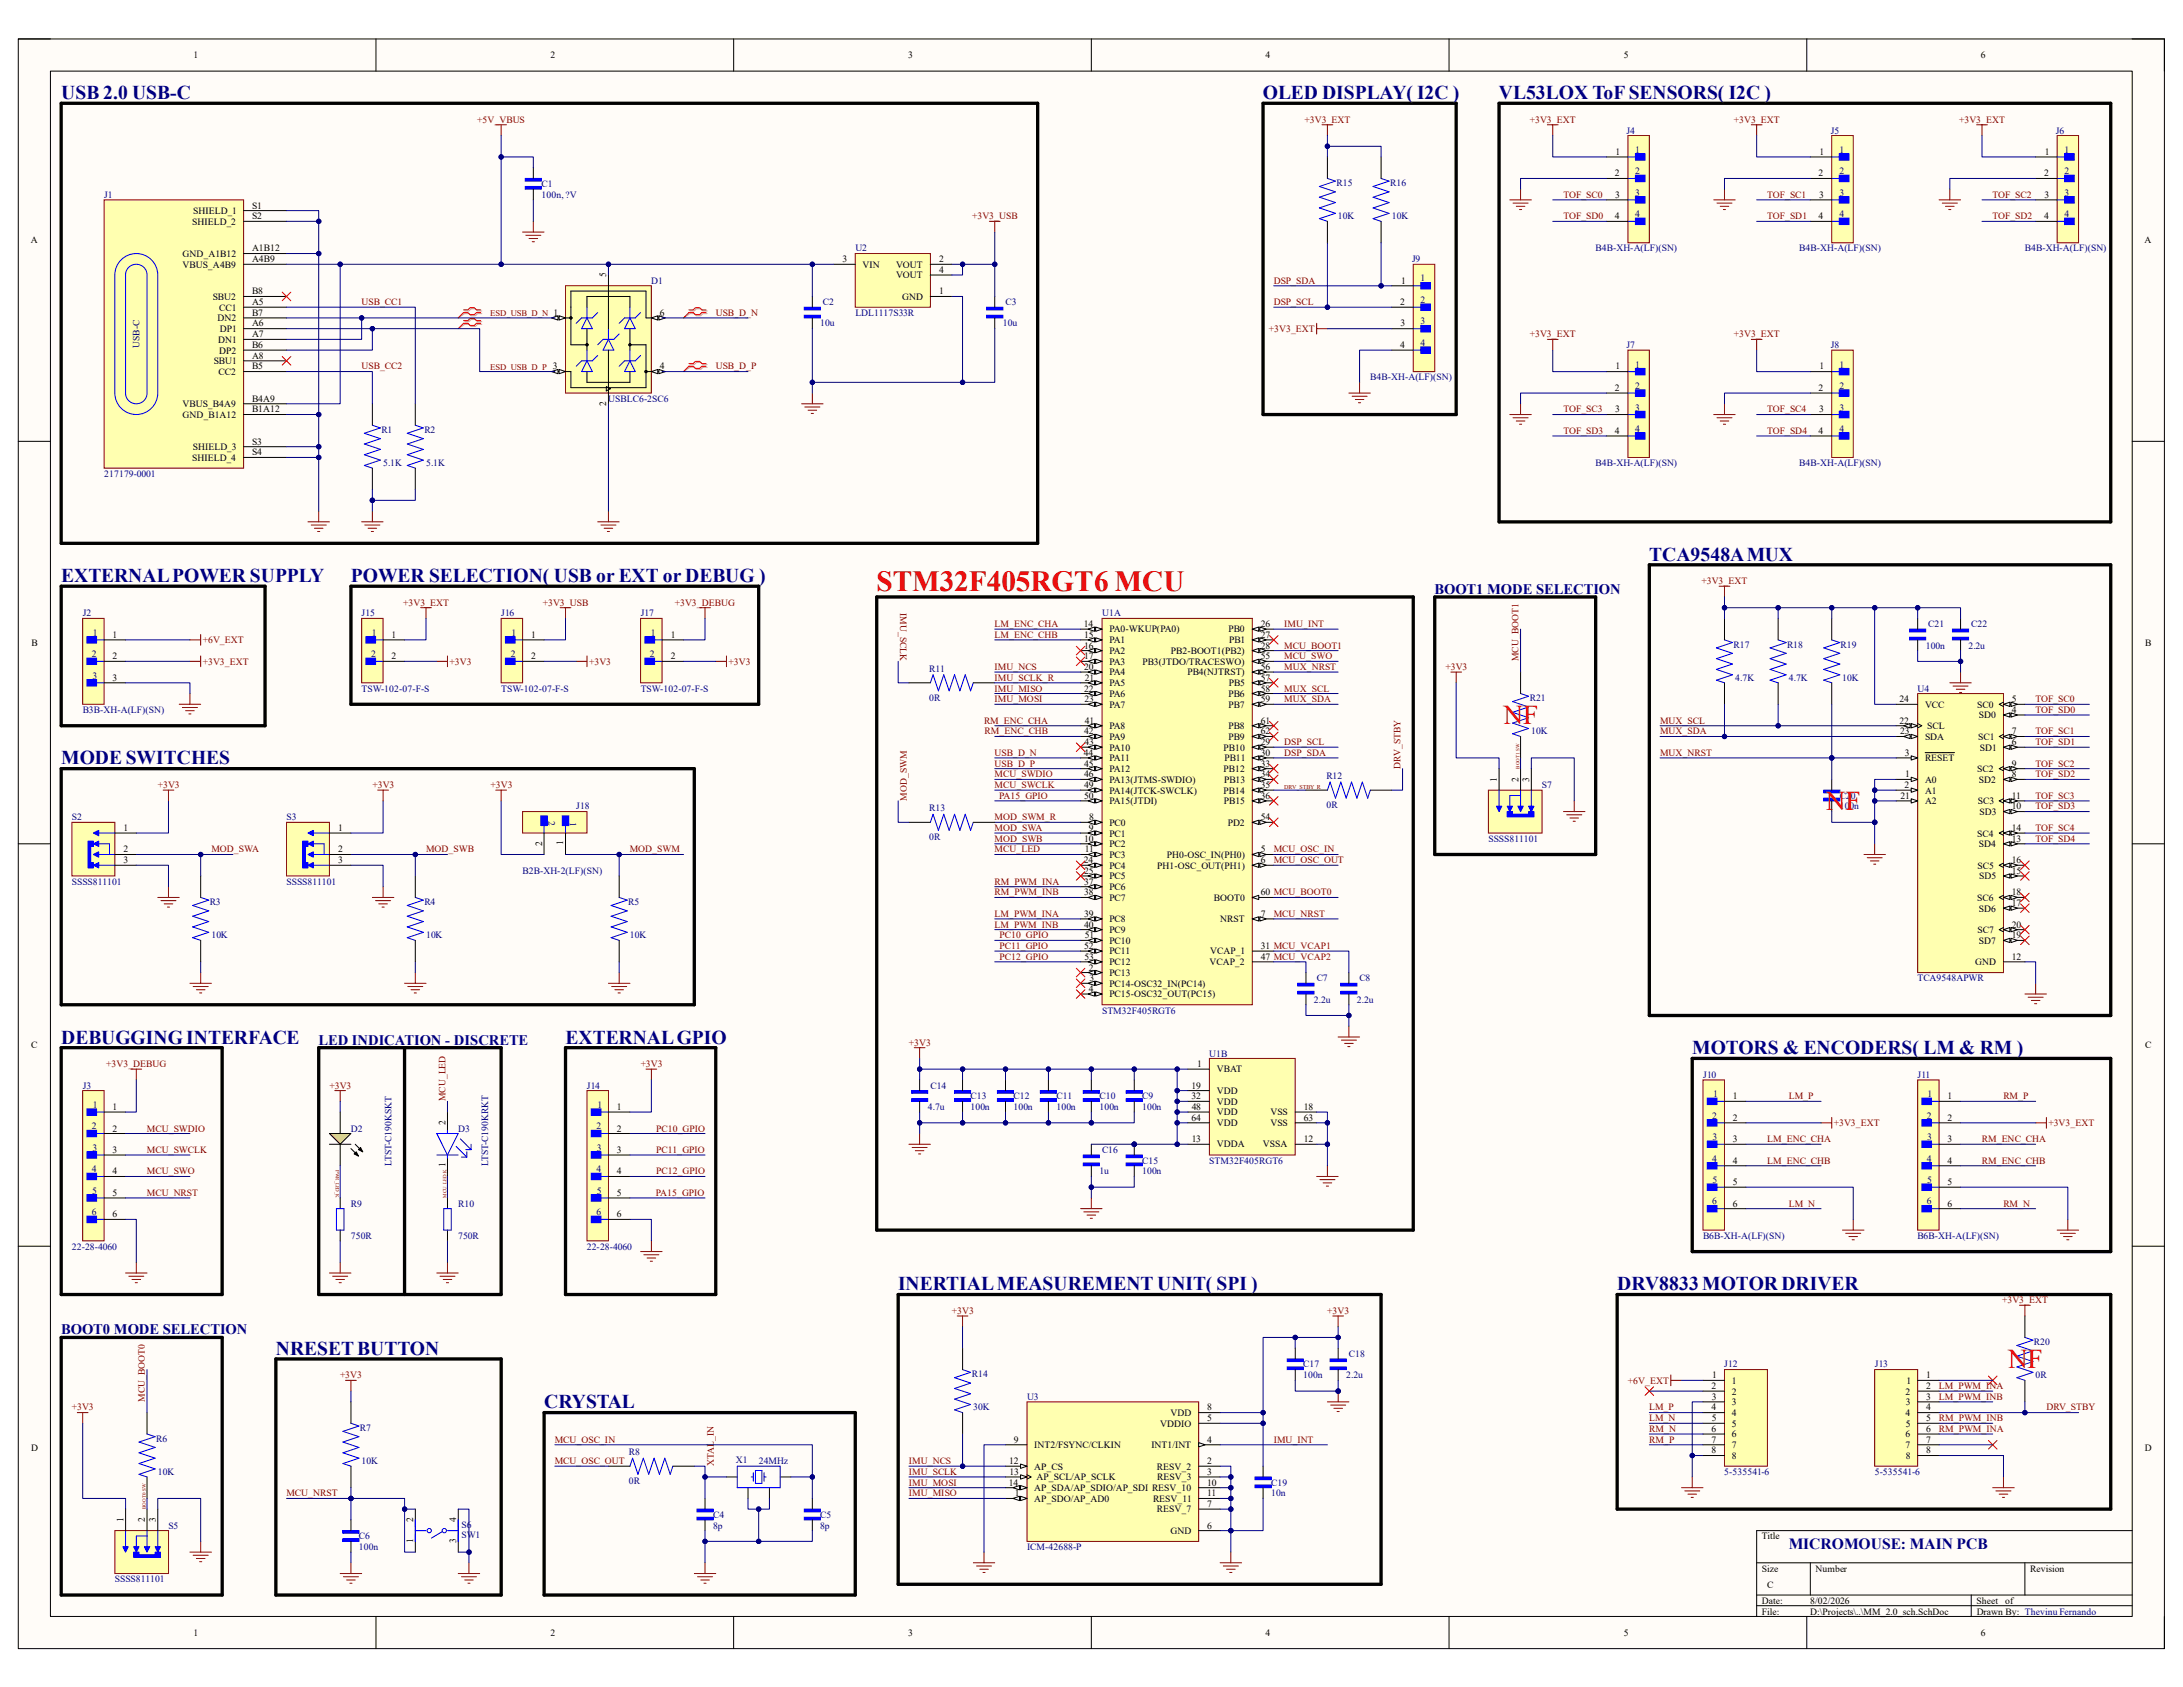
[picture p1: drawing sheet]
<svg xmlns="http://www.w3.org/2000/svg" width="279mm" height="216mm" viewBox="0 0 279 216" stroke-linecap="round" stroke-linejoin="round" font-family="sans-serif">
<defs><g id="words">
<text font-size="3.7" fill="#f00" x="112.2" y="75.6">STM32F405RGT6 MCU</text>
<g font-size="3.5" fill="#f00">
<text x="192.4" y="92.7">NF</text>
<text x="233.7" y="103.7">NF</text>
<text x="257" y="175.1">NF</text>
</g>
<g font-size="2.5" fill="#000080">
<text x="7.8" y="12.7">USB 2.0 USB-C</text>
<text x="161.6" y="12.7">OLED DISPLAY( I2C )</text>
<text x="191.9" y="12.7">VL53LOX ToF SENSORS( I2C )</text>
<text x="211.1" y="71.8">TCA9548A MUX</text>
<text x="7.8" y="74.5">EXTERNAL POWER SUPPLY</text>
<text x="44.9" y="74.5">POWER SELECTION( USB or EXT or DEBUG )</text>
<text x="7.8" y="97.8">MODE SWITCHES</text>
<text x="7.8" y="133.6">DEBUGGING INTERFACE</text>
<text x="72.4" y="133.6">EXTERNAL GPIO</text>
<text x="216.6" y="134.9">MOTORS &amp; ENCODERS( LM &amp; RM )</text>
<text x="114.9" y="165.1">INERTIAL MEASUREMENT UNIT( SPI )</text>
<text x="207" y="165.1">DRV8833 MOTOR DRIVER</text>
<text x="35.3" y="173.4">NRESET BUTTON</text>
<text x="69.6" y="180.3">CRYSTAL</text>
</g>
<text font-size="2" fill="#000080" x="228.9" y="198.2">MICROMOUSE: MAIN PCB</text>
<g font-size="1.9" fill="#000080">
<text x="183.6" y="76">BOOT1 MODE SELECTION</text>
<text x="40.8" y="133.7">LED INDICATION - DISCRETE</text>
<text x="7.8" y="170.8">BOOT0 MODE SELECTION</text>
</g>
<g font-size="1.2">
<text x="24.8" y="7.5">1</text>
<text x="70.4" y="7.5">2</text>
<text x="116.2" y="7.5">3</text>
<text x="162" y="7.5">4</text>
<text x="207.8" y="7.5">5</text>
<text x="253.5" y="7.5">6</text>
<text x="206.7" y="22.6">2</text>
<text x="206.8" y="19.8">1</text>
<text x="232.7" y="22.6">2</text>
<text x="232.9" y="19.8">1</text>
<text x="261.6" y="22.6">2</text>
<text x="261.7" y="19.8">1</text>
<text x="24.6" y="28.7">SHIELD_2</text>
<text x="24.7" y="27.4">SHIELD_1</text>
<text x="32.3" y="26.7">S1</text>
<text x="32.3" y="28.1">S2</text>
<text x="206.7" y="28.1">4</text>
<text x="206.7" y="25.3">3</text>
<text x="232.7" y="28.1">4</text>
<text x="232.8" y="25.3">3</text>
<text x="261.6" y="28.1">4</text>
<text x="261.7" y="25.3">3</text>
<text x="3.9" y="31.2">A</text>
<text x="23.4" y="32.9">GND_A1B12</text>
<text x="23.4" y="34.2">VBUS_A4B9</text>
<text x="32.3" y="32.2">A1B12</text>
<text x="32.3" y="33.6">A4B9</text>
<text x="77.6" y="35.5" transform="rotate(-90 77.6 35.5)">5</text>
<text x="107.8" y="33.6">3</text>
<text x="110.4" y="34.2">VIN</text>
<text x="114.7" y="34.2">VOUT</text>
<text x="114.7" y="35.6">VOUT</text>
<text x="120.2" y="33.6">2</text>
<text x="120.2" y="34.9">4</text>
<text x="274.5" y="31.2">A</text>
<text x="27.2" y="38.4">SBU2</text>
<text x="27.9" y="41.1">DN2</text>
<text x="28.1" y="39.8">CC1</text>
<text x="32.3" y="39.1">A5</text>
<text x="32.3" y="41.8">A6</text>
<text x="32.3" y="40.4">B7</text>
<text x="32.3" y="37.7">B8</text>
<text x="84.5" y="40.4">6</text>
<text x="115.5" y="38.4">GND</text>
<text x="120.2" y="37.7">1</text>
<text x="179.2" y="39.1">2</text>
<text x="179.2" y="41.8">3</text>
<text x="179.3" y="36.3">1</text>
<text x="27.3" y="46.6">SBU1</text>
<text x="27.9" y="43.9">DN1</text>
<text x="28" y="48">CC2</text>
<text x="28.1" y="45.3">DP2</text>
<text x="28.2" y="42.5">DP1</text>
<text x="32.3" y="43.2">A7</text>
<text x="32.3" y="45.9">A8</text>
<text x="32.3" y="47.3">B5</text>
<text x="32.3" y="44.5">B6</text>
<text x="84.5" y="47.3">4</text>
<text x="179.2" y="44.5">4</text>
<text x="206.8" y="47.3">1</text>
<text x="232.9" y="47.3">1</text>
<text x="23.4" y="53.5">GND_B1A12</text>
<text x="23.4" y="52.1">VBUS_B4A9</text>
<text x="32.3" y="52.8">B1A12</text>
<text x="32.3" y="51.4">B4A9</text>
<text x="77.6" y="52" transform="rotate(-90 77.6 52)">2</text>
<text x="206.7" y="50">2</text>
<text x="206.7" y="52.8">3</text>
<text x="232.7" y="50">2</text>
<text x="232.8" y="52.8">3</text>
<text x="24.6" y="59">SHIELD_4</text>
<text x="24.7" y="57.6">SHIELD_3</text>
<text x="32.3" y="56.9">S3</text>
<text x="32.3" y="58.3">S4</text>
<text x="206.7" y="55.5">4</text>
<text x="232.7" y="55.5">4</text>
<text x="4" y="82.7">B</text>
<text x="14.4" y="81.6">1</text>
<text x="50.1" y="81.6">1</text>
<text x="68" y="81.6">1</text>
<text x="85.9" y="81.6">1</text>
<text x="138.7" y="80.3">14</text>
<text x="138.8" y="81.6">15</text>
<text x="138.8" y="83">16</text>
<text x="142" y="80.9">PA0-WKUP(PA0)</text>
<text x="142" y="82.3">PA1</text>
<text x="142" y="83.7">PA2</text>
<text x="149.9" y="83.7">PB2-BOOT1(PB2)</text>
<text x="157.2" y="80.9">PB0</text>
<text x="157.3" y="82.3">PB1</text>
<text x="161.4" y="80.3">26</text>
<text x="161.4" y="81.6">27</text>
<text x="161.4" y="83">28</text>
<text x="274.6" y="82.7">B</text>
<text x="14.4" y="84.4">2</text>
<text x="14.4" y="87.1">3</text>
<text x="50.1" y="84.4">2</text>
<text x="68" y="84.4">2</text>
<text x="85.9" y="84.4">2</text>
<text x="138.8" y="84.4">17</text>
<text x="138.8" y="85.8">20</text>
<text x="138.8" y="88.5">22</text>
<text x="138.8" y="89.9">23</text>
<text x="138.9" y="87.1">21</text>
<text x="142" y="85">PA3</text>
<text x="142" y="86.4">PA4</text>
<text x="142" y="87.8">PA5</text>
<text x="142" y="89.2">PA6</text>
<text x="146.2" y="85">PB3(JTDO/TRACESWO)</text>
<text x="152" y="86.4">PB4(NJTRST)</text>
<text x="157.2" y="89.2">PB6</text>
<text x="157.3" y="87.8">PB5</text>
<text x="161.4" y="84.4">55</text>
<text x="161.4" y="85.8">56</text>
<text x="161.4" y="87.1">57</text>
<text x="161.4" y="88.5">58</text>
<text x="161.4" y="89.9">59</text>
<text x="243.1" y="89.9">24</text>
<text x="257.5" y="89.9">5</text>
<text x="138.8" y="94">42</text>
<text x="138.8" y="95.4">43</text>
<text x="138.9" y="92.6">41</text>
<text x="142" y="90.6">PA7</text>
<text x="142" y="93.3">PA8</text>
<text x="142" y="94.7">PA9</text>
<text x="157.2" y="90.6">PB7</text>
<text x="157.2" y="93.3">PB8</text>
<text x="157.2" y="94.7">PB9</text>
<text x="161.4" y="95.4">29</text>
<text x="161.4" y="92.6">61</text>
<text x="161.4" y="94">62</text>
<text x="243.1" y="92.6">22</text>
<text x="243.2" y="94">23</text>
<text x="246.4" y="90.6">VCC</text>
<text x="246.4" y="94.7">SDA</text>
<text x="246.7" y="93.3">SCL</text>
<text x="253.1" y="90.6">SC0</text>
<text x="253.2" y="94.7">SC1</text>
<text x="253.3" y="91.9">SD0</text>
<text x="257.5" y="91.2">4</text>
<text x="257.5" y="95.4">6</text>
<text x="257.5" y="94">7</text>
<text x="138.7" y="96.7">44</text>
<text x="138.8" y="98.1">45</text>
<text x="138.8" y="99.5">46</text>
<text x="138.8" y="100.9">49</text>
<text x="142" y="96.1">PA10</text>
<text x="142" y="97.4">PA11</text>
<text x="142" y="98.8">PA12</text>
<text x="142" y="100.2">PA13(JTMS-SWDIO)</text>
<text x="142" y="101.6">PA14(JTCK-SWCLK)</text>
<text x="156.6" y="96.1">PB10</text>
<text x="156.6" y="98.8">PB12</text>
<text x="156.6" y="101.6">PB14</text>
<text x="156.7" y="100.2">PB13</text>
<text x="156.7" y="97.4">PB11</text>
<text x="161.4" y="96.7">30</text>
<text x="161.4" y="98.1">33</text>
<text x="161.4" y="99.5">34</text>
<text x="161.4" y="100.9">35</text>
<text x="191.6" y="100" transform="rotate(-90 191.6 100)">1</text>
<text x="194.4" y="100" transform="rotate(-90 194.4 100)">2</text>
<text x="195.7" y="100" transform="rotate(-90 195.7 100)">3</text>
<text x="243.8" y="100.9">2</text>
<text x="243.8" y="96.7">3</text>
<text x="243.8" y="99.5">1</text>
<text x="246.4" y="97.4">RESET</text>
<text x="246.4" y="100.2">A0</text>
<text x="246.4" y="101.6">A1</text>
<text x="253.1" y="98.8">SC2</text>
<text x="253.3" y="100.2">SD2</text>
<text x="253.4" y="96.1">SD1</text>
<text x="257.5" y="99.5">8</text>
<text x="257.5" y="98.1">9</text>
<text x="15.8" y="106.3">1</text>
<text x="43.3" y="106.3">1</text>
<text x="138.8" y="102.2">50</text>
<text x="138.8" y="107.7">10</text>
<text x="139.4" y="106.3">9</text>
<text x="139.4" y="105">8</text>
<text x="142" y="102.9">PA15(JTDI)</text>
<text x="142" y="105.7">PC0</text>
<text x="142" y="107.1">PC1</text>
<text x="156.6" y="102.9">PB15</text>
<text x="157.1" y="105.7">PD2</text>
<text x="161.4" y="102.2">36</text>
<text x="161.4" y="105">54</text>
<text x="243.2" y="102.2">21</text>
<text x="246.4" y="102.9">A2</text>
<text x="253.1" y="107.1">SC4</text>
<text x="253.2" y="102.9">SC3</text>
<text x="253.4" y="104.3">SD3</text>
<text x="257.5" y="103.6">10</text>
<text x="257.5" y="107.7">13</text>
<text x="257.5" y="102.2">11</text>
<text x="257.5" y="106.3">14</text>
<text x="15.8" y="109.1">2</text>
<text x="15.8" y="110.5">3</text>
<text x="43.3" y="109.1">2</text>
<text x="43.3" y="110.5">3</text>
<text x="69.4" y="108.3" transform="rotate(-90 69.4 108.3)">2</text>
<text x="72.1" y="108.2" transform="rotate(-90 72.1 108.2)">1</text>
<text x="138.7" y="110.5">24</text>
<text x="138.8" y="111.8">25</text>
<text x="138.8" y="113.2">37</text>
<text x="138.9" y="109.1">11</text>
<text x="142" y="108.4">PC2</text>
<text x="142" y="109.8">PC3</text>
<text x="142" y="111.2">PC4</text>
<text x="142" y="112.5">PC5</text>
<text x="142" y="113.9">PC6</text>
<text x="148.1" y="111.2">PH1-OSC_OUT(PH1)</text>
<text x="149.4" y="109.8">PH0-OSC_IN(PH0)</text>
<text x="161.4" y="109.1">5</text>
<text x="161.4" y="110.5">6</text>
<text x="253.1" y="111.2">SC5</text>
<text x="253.3" y="108.4">SD4</text>
<text x="253.3" y="112.5">SD5</text>
<text x="257.5" y="111.8">15</text>
<text x="257.5" y="110.5">16</text>
<text x="138.8" y="114.6">38</text>
<text x="138.8" y="117.3">39</text>
<text x="138.8" y="118.7">40</text>
<text x="142" y="115.3">PC7</text>
<text x="142" y="118">PC8</text>
<text x="142" y="119.4">PC9</text>
<text x="155.4" y="115.3">BOOT0</text>
<text x="156.2" y="118">NRST</text>
<text x="161.4" y="117.3">7</text>
<text x="161.4" y="114.6">60 MCU_BOOT0</text>
<text x="253.1" y="115.3">SC6</text>
<text x="253.1" y="119.4">SC7</text>
<text x="253.3" y="116.7">SD6</text>
<text x="257.5" y="116">17</text>
<text x="257.5" y="114.6">18</text>
<text x="257.5" y="118.7">20</text>
<text x="138.8" y="121.5">52</text>
<text x="138.8" y="122.9">53</text>
<text x="138.9" y="120.1">51</text>
<text x="139.4" y="124.2">2</text>
<text x="139.4" y="125.6">3</text>
<text x="142" y="124.9">PC13</text>
<text x="142" y="120.8">PC10</text>
<text x="142" y="122.1">PC11</text>
<text x="142" y="123.5">PC12</text>
<text x="154.8" y="123.5">VCAP_2</text>
<text x="154.9" y="122.1">VCAP_1</text>
<text x="161.4" y="121.5">31 MCU_VCAP1</text>
<text x="161.4" y="122.9">47 MCU_VCAP2</text>
<text x="252.8" y="123.5">GND</text>
<text x="253.3" y="120.8">SD7</text>
<text x="257.5" y="120.1">19</text>
<text x="257.5" y="122.9">12</text>
<text x="139.4" y="127">4</text>
<text x="142" y="126.3">PC14-OSC32_IN(PC14)</text>
<text x="142" y="127.6">PC15-OSC32_OUT(PC15)</text>
<text x="4" y="134.2">C</text>
<text x="153.2" y="136.6">1</text>
<text x="155.7" y="137.2">VBAT</text>
<text x="274.6" y="134.2">C</text>
<text x="14.4" y="142.1">1</text>
<text x="57" y="144" transform="rotate(-90 57 144)">2</text>
<text x="79" y="142.1">1</text>
<text x="152.5" y="139.3">19</text>
<text x="152.5" y="140.7">32</text>
<text x="152.5" y="143.4">64</text>
<text x="152.5" y="142.1">48</text>
<text x="155.7" y="140">VDD</text>
<text x="155.7" y="141.4">VDD</text>
<text x="155.7" y="142.7">VDD</text>
<text x="162.6" y="142.7">VSS</text>
<text x="166.9" y="142.1">18</text>
<text x="166.9" y="143.4">63</text>
<text x="221.8" y="140.7">1</text>
<text x="221.8" y="143.4">2</text>
<text x="249.3" y="140.7">1</text>
<text x="249.3" y="143.4">2</text>
<text x="14.4" y="144.8">2</text>
<text x="14.4" y="147.6">3</text>
<text x="57" y="149.4" transform="rotate(-90 57 149.4)">1</text>
<text x="79" y="144.8">2</text>
<text x="79" y="147.6">3</text>
<text x="152.5" y="146.2">13</text>
<text x="155.7" y="146.9">VDDA</text>
<text x="155.7" y="144.1">VDD</text>
<text x="161.6" y="146.9">VSSA</text>
<text x="162.6" y="144.1">VSS</text>
<text x="166.9" y="146.2">12</text>
<text x="221.8" y="146.2">3</text>
<text x="221.8" y="148.9">4</text>
<text x="249.3" y="146.2">3</text>
<text x="249.3" y="148.9">4</text>
<text x="14.4" y="150.3">4</text>
<text x="14.4" y="153">5</text>
<text x="14.4" y="155.8">6</text>
<text x="79" y="150.3">4</text>
<text x="79" y="153">5</text>
<text x="79" y="155.8">6</text>
<text x="221.8" y="151.7">5</text>
<text x="221.8" y="154.4">6</text>
<text x="249.3" y="151.7">5</text>
<text x="249.3" y="154.4">6</text>
<text x="219" y="177.8">2</text>
<text x="219.1" y="179.2">3</text>
<text x="219.1" y="176.4">1</text>
<text x="221.7" y="177.1">1</text>
<text x="221.7" y="178.5">2</text>
<text x="221.7" y="179.8">3</text>
<text x="243.9" y="178.5">2</text>
<text x="243.9" y="179.8">3</text>
<text x="244" y="177.1">1</text>
<text x="246.5" y="176.4">1</text>
<text x="246.5" y="177.8">2</text>
<text x="246.5" y="179.2">3</text>
<text x="4" y="185.7">D</text>
<text x="129.8" y="184.7">9</text>
<text x="132.4" y="185.3">INT2/FSYNC/CLKIN</text>
<text x="147.4" y="185.3">INT1/INT</text>
<text x="148.5" y="182.6">VDDIO</text>
<text x="149.8" y="181.2">VDD</text>
<text x="154.5" y="180.5">8</text>
<text x="154.5" y="181.9">5</text>
<text x="154.5" y="184.7">4</text>
<text x="219" y="180.5">4</text>
<text x="219" y="183.3">6</text>
<text x="219" y="184.7">7</text>
<text x="219.1" y="181.9">5</text>
<text x="221.7" y="181.2">4</text>
<text x="221.7" y="182.6">5</text>
<text x="221.7" y="183.9">6</text>
<text x="221.7" y="185.3">7</text>
<text x="243.9" y="181.2">4</text>
<text x="243.9" y="183.9">6</text>
<text x="243.9" y="185.3">7</text>
<text x="243.9" y="182.6">5</text>
<text x="246.5" y="180.5">4</text>
<text x="246.5" y="181.9">5</text>
<text x="246.5" y="183.3">6</text>
<text x="246.5" y="184.7">7</text>
<text x="274.5" y="185.7">D</text>
<text x="129.1" y="190.1">14</text>
<text x="129.2" y="187.4">12</text>
<text x="129.2" y="188.8">13</text>
<text x="129.9" y="191.5">1</text>
<text x="132.4" y="188.1">AP_CS</text>
<text x="132.4" y="190.8">AP_SDA/AP_SDIO/AP_SDI RESV_10</text>
<text x="132.7" y="189.4">AP_SCL/AP_SCLK</text>
<text x="148.1" y="188.1">RESV_2</text>
<text x="148.1" y="189.4">RESV_3</text>
<text x="154.5" y="187.4">2</text>
<text x="154.5" y="188.8">3</text>
<text x="154.5" y="190.1">10</text>
<text x="154.5" y="191.5">11</text>
<text x="219" y="186">8</text>
<text x="221.7" y="186.7">8</text>
<text x="243.9" y="186.7">8</text>
<text x="246.5" y="186">8</text>
<text x="15.8" y="194.8" transform="rotate(-90 15.8 194.8)">1</text>
<text x="18.5" y="194.8" transform="rotate(-90 18.5 194.8)">2</text>
<text x="19.9" y="194.8" transform="rotate(-90 19.9 194.8)">3</text>
<text x="52.9" y="197.4" transform="rotate(-90 52.9 197.4)">1</text>
<text x="52.9" y="194.8" transform="rotate(-90 52.9 194.8)">2</text>
<text x="58.4" y="197.5" transform="rotate(-90 58.4 197.5)">3</text>
<text x="58.4" y="194.8" transform="rotate(-90 58.4 194.8)">4</text>
<text x="132.4" y="192.2">AP_SDO/AP_AD0</text>
<text x="147.6" y="192.2">RESV_11</text>
<text x="148.1" y="193.5">RESV_7</text>
<text x="149.8" y="196.3">GND</text>
<text x="154.5" y="192.9">7</text>
<text x="154.5" y="195.6">6</text>
<text x="225.5" y="197">Title</text>
<text x="225.5" y="201.1">Size</text>
<text x="226.2" y="203.2">C</text>
<text x="232.4" y="201.1">Number</text>
<text x="259.8" y="201.1">Revision</text>
<text x="24.8" y="209.3">1</text>
<text x="70.4" y="209.3">2</text>
<text x="116.2" y="209.3">3</text>
<text x="162" y="209.3">4</text>
<text x="207.8" y="209.3">5</text>
<text x="225.5" y="205.2">Date:</text>
<text x="225.5" y="206.6">File:</text>
<text x="231.7" y="205.2">8/02/2026</text>
<text x="231.7" y="206.6">D:\Projects\..\MM_2.0_sch.SchDoc</text>
<text x="253" y="205.2">Sheet</text>
<text x="253" y="206.6">Drawn By: Thevinu Fernando</text>
<text x="253.5" y="209.3">6</text>
<text x="256.6" y="205.2">of</text>
</g>
<g font-size="1.2" fill="#800000">
<text x="61.1" y="15.7">+5V_VBUS</text>
<text x="167" y="15.7">+3V3_EXT</text>
<text x="195.8" y="15.7">+3V3_EXT</text>
<text x="221.9" y="15.7">+3V3_EXT</text>
<text x="250.7" y="15.7">+3V3_EXT</text>
<text x="124.4" y="28.1">+3V3_USB</text>
<text x="200.1" y="25.3">TOF_SC0</text>
<text x="200.1" y="28.1">TOF_SD0</text>
<text x="226.2" y="25.3">TOF_SC1</text>
<text x="226.2" y="28.1">TOF_SD1</text>
<text x="255" y="25.3">TOF_SC2</text>
<text x="255" y="28.1">TOF_SD2</text>
<text x="46.3" y="39.1">USB_CC1</text>
<text x="91.6" y="40.4">USB_D_N</text>
<text x="163" y="36.3">DSP_SDA</text>
<text x="163" y="39.1">DSP_SCL</text>
<text x="46.3" y="47.3">USB_CC2</text>
<text x="91.6" y="47.3">USB_D_P</text>
<text x="162.4" y="42.5">+3V3_EXT</text>
<text x="195.8" y="43.2">+3V3_EXT</text>
<text x="221.9" y="43.2">+3V3_EXT</text>
<text x="200.1" y="52.8">TOF_SC3</text>
<text x="226.2" y="52.8">TOF_SC4</text>
<text x="200.1" y="55.5">TOF_SD3</text>
<text x="226.2" y="55.5">TOF_SD4</text>
<text x="51.6" y="77.5">+3V3_EXT</text>
<text x="69.5" y="77.5">+3V3_USB</text>
<text x="86.4" y="77.5">+3V3_DEBUG</text>
<text x="217.8" y="74.8">+3V3_EXT</text>
<text x="26" y="82.3">+6V_EXT</text>
<text x="115.2" y="78.4" transform="rotate(90 115.2 78.4)">IMU_SCLK</text>
<text x="127.3" y="80.3">LM_ENC_CHA</text>
<text x="127.3" y="81.6">LM_ENC_CHB</text>
<text x="164.4" y="83">MCU_BOOT1</text>
<text x="164.4" y="80.3">IMU_INT</text>
<text x="26" y="85">+3V3_EXT</text>
<text x="57.5" y="85">+3V3</text>
<text x="75.4" y="85">+3V3</text>
<text x="93.3" y="85">+3V3</text>
<text x="127.3" y="88.5">IMU_MISO</text>
<text x="127.3" y="89.9">IMU_MOSI</text>
<text x="127.3" y="87.1">IMU_SCLK_R</text>
<text x="127.3" y="85.8">IMU_NCS</text>
<text x="164.4" y="84.4">MCU_SWO</text>
<text x="164.4" y="88.5">MUX_SCL</text>
<text x="164.4" y="89.9">MUX_SDA</text>
<text x="164.4" y="85.8">MUX_NRST</text>
<text x="185" y="85.8">+3V3</text>
<text x="194.4" y="84.6" transform="rotate(-90 194.4 84.6)">MCU_BOOT1</text>
<text x="260.5" y="89.9">TOF_SC0</text>
<text x="125.9" y="92.6">RM_ENC_CHA</text>
<text x="126" y="94">RM_ENC_CHB</text>
<text x="164.4" y="95.4">DSP_SCL</text>
<text x="212.5" y="92.6">MUX_SCL</text>
<text x="212.5" y="94">MUX_SDA</text>
<text x="260.5" y="91.2">TOF_SD0</text>
<text x="260.5" y="94">TOF_SC1</text>
<text x="260.5" y="95.4">TOF_SD1</text>
<text x="20.2" y="100.9">+3V3</text>
<text x="47.7" y="100.9">+3V3</text>
<text x="62.8" y="100.9">+3V3</text>
<text x="127.3" y="96.7">USB_D_N</text>
<text x="127.3" y="98.1">USB_D_P</text>
<text x="127.3" y="99.5">MCU_SWDIO</text>
<text x="127.3" y="100.9">MCU_SWCLK</text>
<text x="164.4" y="96.7">DSP_SDA</text>
<text x="179.2" y="98.4" transform="rotate(-90 179.2 98.4)">DRV_STBY</text>
<text x="212.5" y="96.7">MUX_NRST</text>
<text x="260.5" y="98.1">TOF_SC2</text>
<text x="260.5" y="99.5">TOF_SD2</text>
<text x="116.1" y="102.5" transform="rotate(-90 116.1 102.5)">MOD_SWM</text>
<text x="127.3" y="106.3">MOD_SWA</text>
<text x="127.3" y="107.7">MOD_SWB</text>
<text x="127.3" y="105">MOD_SWM_R</text>
<text x="127.9" y="102.2">PA15_GPIO</text>
<text x="260.5" y="102.2">TOF_SC3</text>
<text x="260.5" y="103.6">TOF_SD3</text>
<text x="260.5" y="106.3">TOF_SC4</text>
<text x="260.5" y="107.7">TOF_SD4</text>
<text x="27.1" y="109.1">MOD_SWA</text>
<text x="54.5" y="109.1">MOD_SWB</text>
<text x="80.6" y="109.1">MOD_SWM</text>
<text x="127.3" y="113.2">RM_PWM_INA</text>
<text x="127.3" y="109.1">MCU_LED</text>
<text x="163" y="109.1">MCU_OSC_IN</text>
<text x="163" y="110.5">MCU_OSC_OUT</text>
<text x="127.3" y="114.6">RM_PWM_INB</text>
<text x="127.3" y="117.3">LM_PWM_INA</text>
<text x="127.3" y="118.7">LM_PWM_INB</text>
<text x="163" y="117.3">MCU_NRST</text>
<text x="127.9" y="120.1">PC10_GPIO</text>
<text x="127.9" y="121.5">PC11_GPIO</text>
<text x="127.9" y="122.9">PC12_GPIO</text>
<text x="13.6" y="136.6">+3V3_DEBUG</text>
<text x="82" y="136.6">+3V3</text>
<text x="116.3" y="133.8">+3V3</text>
<text x="42.2" y="139.3">+3V3</text>
<text x="57" y="140.9" transform="rotate(-90 57 140.9)">MCU_LED</text>
<text x="228.9" y="140.7">LM_P</text>
<text x="256.4" y="140.7">RM_P</text>
<text x="18.8" y="144.8">MCU_SWDIO</text>
<text x="18.8" y="147.6">MCU_SWCLK</text>
<text x="84" y="144.8">PC10_GPIO</text>
<text x="84" y="147.6">PC11_GPIO</text>
<text x="226.2" y="146.2">LM_ENC_CHA</text>
<text x="226.2" y="148.9">LM_ENC_CHB</text>
<text x="234.7" y="144.1">+3V3_EXT</text>
<text x="253.7" y="146.2">RM_ENC_CHA</text>
<text x="253.7" y="148.9">RM_ENC_CHB</text>
<text x="262.2" y="144.1">+3V3_EXT</text>
<text x="18.8" y="150.3">MCU_SWO</text>
<text x="18.8" y="153">MCU_NRST</text>
<text x="83.9" y="153">PA15_GPIO</text>
<text x="84" y="150.3">PC12_GPIO</text>
<text x="228.9" y="154.4">LM_N</text>
<text x="256.4" y="154.4">RM_N</text>
<text x="256.2" y="166.8">+3V3_EXT</text>
<text x="121.8" y="168.1">+3V3</text>
<text x="169.9" y="168.1">+3V3</text>
<text x="18.5" y="179.4" transform="rotate(-90 18.5 179.4)">MCU_BOOT0</text>
<text x="43.5" y="176.4">+3V3</text>
<text x="208.4" y="177.1">+6V_EXT</text>
<text x="248.2" y="177.8">LM_PWM_INA</text>
<text x="248.2" y="179.2">LM_PWM_INB</text>
<text x="9.2" y="180.5">+3V3</text>
<text x="71" y="184.7">MCU_OSC_IN</text>
<text x="163" y="184.7">IMU_INT</text>
<text x="211.1" y="180.5">LM_P</text>
<text x="211.1" y="181.9">LM_N</text>
<text x="211.1" y="183.3">RM_N</text>
<text x="211.1" y="184.7">RM_P</text>
<text x="248.2" y="181.9">RM_PWM_INB</text>
<text x="248.2" y="183.3">RM_PWM_INA</text>
<text x="261.9" y="180.5">DRV_STBY</text>
<text x="36.7" y="191.5">MCU_NRST</text>
<text x="71" y="187.4">MCU_OSC_OUT</text>
<text x="91.4" y="187.6" transform="rotate(-90 91.4 187.6)">XTAL_IN</text>
<text x="116.3" y="188.8">IMU_SCLK</text>
<text x="116.3" y="190.1">IMU_MOSI</text>
<text x="116.3" y="191.5">IMU_MISO</text>
<text x="116.3" y="187.4">IMU_NCS</text>
</g>
<g font-size="1.2" fill="#000080">
<text x="208.2" y="17.1">J4</text>
<text x="234.3" y="17.1">J5</text>
<text x="263.1" y="17.1">J6</text>
<text x="69.3" y="24">C1</text>
<text x="171.1" y="23.8">R15</text>
<text x="177.9" y="23.8">R16</text>
<text x="209.3" y="19.6">1</text>
<text x="209.3" y="22.3">2</text>
<text x="235.4" y="19.6">1</text>
<text x="235.4" y="22.3">2</text>
<text x="264.2" y="19.6">1</text>
<text x="264.2" y="22.3">2</text>
<text x="13.3" y="25.3">J1</text>
<text x="69.3" y="25.3">100n, ?V</text>
<text x="171.2" y="28.1">10K</text>
<text x="178.1" y="28.1">10K</text>
<text x="209.3" y="25.1">3</text>
<text x="209.3" y="27.8">4</text>
<text x="235.4" y="25.1">3</text>
<text x="235.4" y="27.8">4</text>
<text x="264.2" y="25.1">3</text>
<text x="264.2" y="27.8">4</text>
<text x="109.5" y="32.2">U2</text>
<text x="180.7" y="33.6">J9</text>
<text x="204.2" y="32.2">B4B-XH-A(LF)(SN)</text>
<text x="230.3" y="32.2">B4B-XH-A(LF)(SN)</text>
<text x="259.2" y="32.2">B4B-XH-A(LF)(SN)</text>
<text x="83.4" y="36.3">D1</text>
<text x="105" y="41.8">10u</text>
<text x="105.3" y="39.1">C2</text>
<text x="109.5" y="40.4">LDL1117S33R</text>
<text x="128.4" y="41.8">10u</text>
<text x="128.7" y="39.1">C3</text>
<text x="181.8" y="36">1</text>
<text x="181.8" y="38.8">2</text>
<text x="181.8" y="41.5">3</text>
<text x="17.9" y="44.5" transform="rotate(-90 17.9 44.5)">USB-C</text>
<text x="181.8" y="44.3">4</text>
<text x="208.2" y="44.5">J7</text>
<text x="209.3" y="47">1</text>
<text x="234.3" y="44.5">J8</text>
<text x="235.4" y="47">1</text>
<text x="77.9" y="51.4">USBLC6-2SC6</text>
<text x="175.4" y="48.7">B4B-XH-A(LF)(SN)</text>
<text x="209.3" y="49.8">2</text>
<text x="209.3" y="52.5">3</text>
<text x="235.4" y="49.8">2</text>
<text x="235.4" y="52.5">3</text>
<text x="48.8" y="55.4">R1</text>
<text x="49" y="59.6">5.1K</text>
<text x="54.3" y="55.4">R2</text>
<text x="54.5" y="59.6">5.1K</text>
<text x="204.2" y="59.6">B4B-XH-A(LF)(SN)</text>
<text x="209.3" y="55.2">4</text>
<text x="230.3" y="59.6">B4B-XH-A(LF)(SN)</text>
<text x="235.4" y="55.2">4</text>
<text x="13.3" y="61">217179-0001</text>
<text x="10.6" y="78.9">J2</text>
<text x="11.9" y="81.4">1</text>
<text x="46.3" y="78.9">J15</text>
<text x="47.6" y="81.4">1</text>
<text x="64.1" y="78.9">J16</text>
<text x="65.4" y="81.4">1</text>
<text x="82" y="78.9">J17</text>
<text x="83.3" y="81.4">1</text>
<text x="141.1" y="78.9">U1A</text>
<text x="221.9" y="82.9">R17</text>
<text x="228.7" y="82.9">R18</text>
<text x="235.6" y="82.9">R19</text>
<text x="246.5" y="83">100n</text>
<text x="246.8" y="80.3">C21</text>
<text x="251.9" y="83">2.2u</text>
<text x="252.3" y="80.3">C22</text>
<text x="11.8" y="84.1">2</text>
<text x="11.9" y="86.9">3</text>
<text x="46.3" y="88.5">TSW-102-07-F-S</text>
<text x="47.5" y="84.1">2</text>
<text x="64.1" y="88.5">TSW-102-07-F-S</text>
<text x="65.4" y="84.1">2</text>
<text x="82" y="88.5">TSW-102-07-F-S</text>
<text x="83.2" y="84.1">2</text>
<text x="118.9" y="86">R11</text>
<text x="118.9" y="89.7">0R</text>
<text x="195.8" y="89.7">R21</text>
<text x="222.1" y="87.1">4.7K</text>
<text x="228.9" y="87.1">4.7K</text>
<text x="235.8" y="87.1">10K</text>
<text x="245.4" y="88.5">U4</text>
<text x="10.6" y="91.2">B3B-XH-A(LF)(SN)</text>
<text x="196" y="94">10K</text>
<text x="169.8" y="99.7">R12</text>
<text x="197.4" y="100.9">S7</text>
<text x="9.2" y="105">S2</text>
<text x="36.7" y="105">S3</text>
<text x="70.2" y="105.1" transform="rotate(90 70.2 105.1)">2</text>
<text x="72.9" y="105.2" transform="rotate(90 72.9 105.2)">1</text>
<text x="73.7" y="103.6">J18</text>
<text x="118.9" y="103.8">R13</text>
<text x="118.9" y="107.5">0R</text>
<text x="169.8" y="103.4">0R</text>
<text x="190.5" y="107.7">SSSS811101</text>
<text x="235.5" y="102.2">C20</text>
<text x="235.5" y="103.6">100n</text>
<text x="9.2" y="113.2">SSSS811101</text>
<text x="36.7" y="113.2">SSSS811101</text>
<text x="66.9" y="111.8">B2B-XH-2(LF)(SN)</text>
<text x="26.8" y="115.8">R3</text>
<text x="54.3" y="115.8">R4</text>
<text x="80.4" y="115.8">R5</text>
<text x="27.1" y="120.1">10K</text>
<text x="54.5" y="120.1">10K</text>
<text x="80.6" y="120.1">10K</text>
<text x="168.5" y="125.6">C7</text>
<text x="174" y="125.6">C8</text>
<text x="245.4" y="125.6">TCA9548APWR</text>
<text x="141.1" y="129.7">STM32F405RGT6</text>
<text x="168.1" y="128.3">2.2u</text>
<text x="173.7" y="128.3">2.2u</text>
<text x="154.8" y="135.2">U1B</text>
<text x="218" y="137.9">J10</text>
<text x="245.4" y="137.9">J11</text>
<text x="10.6" y="139.3">J3</text>
<text x="11.9" y="141.8">1</text>
<text x="75.1" y="139.3">J14</text>
<text x="76.5" y="141.8">1</text>
<text x="118.7" y="142.1">4.7u</text>
<text x="119.1" y="139.3">C14</text>
<text x="124.2" y="140.7">C13</text>
<text x="124.2" y="142.1">100n</text>
<text x="129.7" y="140.7">C12</text>
<text x="129.7" y="142.1">100n</text>
<text x="135.2" y="140.7">C11</text>
<text x="135.2" y="142.1">100n</text>
<text x="140.7" y="140.7">C10</text>
<text x="140.7" y="142.1">100n</text>
<text x="146.2" y="140.7">C9</text>
<text x="146.2" y="142.1">100n</text>
<text x="219.2" y="143.2">2</text>
<text x="219.3" y="140.4">1</text>
<text x="246.6" y="143.2">2</text>
<text x="246.7" y="140.4">1</text>
<text x="11.8" y="144.5">2</text>
<text x="11.9" y="147.3">3</text>
<text x="44.9" y="144.8">D2</text>
<text x="50.1" y="149.2" transform="rotate(-90 50.1 149.2)">LTST-C190KSKT</text>
<text x="58.6" y="144.8">D3</text>
<text x="62.5" y="149.2" transform="rotate(-90 62.5 149.2)">LTST-C190KRKT</text>
<text x="76.3" y="144.5">2</text>
<text x="76.4" y="147.3">3</text>
<text x="141.1" y="147.6">C16</text>
<text x="146.2" y="148.9">C15</text>
<text x="154.8" y="148.9">STM32F405RGT6</text>
<text x="219.2" y="148.7">4</text>
<text x="219.2" y="145.9">3</text>
<text x="246.6" y="148.7">4</text>
<text x="246.7" y="145.9">3</text>
<text x="11.8" y="150">4</text>
<text x="11.8" y="155.5">6</text>
<text x="11.8" y="152.8">5</text>
<text x="44.9" y="154.4">R9</text>
<text x="58.6" y="154.4">R10</text>
<text x="76.3" y="150">4</text>
<text x="76.3" y="155.5">6</text>
<text x="76.4" y="152.8">5</text>
<text x="140.7" y="150.3">1u</text>
<text x="146.2" y="150.3">100n</text>
<text x="219.2" y="154.1">6</text>
<text x="219.2" y="151.4">5</text>
<text x="246.6" y="154.1">6</text>
<text x="246.7" y="151.4">5</text>
<text x="9.2" y="159.9">22-28-4060</text>
<text x="44.9" y="158.5">750R</text>
<text x="58.6" y="158.5">750R</text>
<text x="75.1" y="159.9">22-28-4060</text>
<text x="218" y="158.5">B6B-XH-A(LF)(SN)</text>
<text x="245.4" y="158.5">B6B-XH-A(LF)(SN)</text>
<text x="172.6" y="173.7">C18</text>
<text x="260.3" y="172.1">R20</text>
<text x="124.4" y="176.3">R14</text>
<text x="131.4" y="179.2">U3</text>
<text x="166.8" y="175">C17</text>
<text x="166.8" y="176.4">100n</text>
<text x="172.3" y="176.4">2.2u</text>
<text x="220.7" y="175">J12</text>
<text x="239.9" y="175">J13</text>
<text x="260.5" y="176.4">0R</text>
<text x="20" y="184.5">R6</text>
<text x="46.1" y="183.1">R7</text>
<text x="124.5" y="180.5">30K</text>
<text x="20.2" y="188.8">10K</text>
<text x="46.3" y="187.4">10K</text>
<text x="80.5" y="186.2">R8</text>
<text x="80.5" y="189.9">0R</text>
<text x="94.2" y="187.2">X1</text>
<text x="97.1" y="187.4">24MHz</text>
<text x="162.7" y="190.1">C19</text>
<text x="162.7" y="191.5">10n</text>
<text x="220.7" y="188.8">5-535541-6</text>
<text x="239.9" y="188.8">5-535541-6</text>
<text x="21.5" y="195.6">S5</text>
<text x="45.9" y="197">C6</text>
<text x="59.1" y="195.5">S6</text>
<text x="59.1" y="196.8">SW1</text>
<text x="91.3" y="194.3">C4</text>
<text x="91.3" y="195.6">8p</text>
<text x="105" y="194.3">C5</text>
<text x="105" y="195.6">8p</text>
<text x="14.7" y="202.5">SSSS811101</text>
<text x="45.9" y="198.4">100n</text>
<text x="131.4" y="198.4">ICM-42688-P</text>
</g>
<g font-size="1.1" fill="#800000">
<text x="62.7" y="40.5">ESD_USB_D_N 1</text>
<text x="62.7" y="47.3">ESD_USB_D_P 3</text>
</g>
<text font-size=".8" fill="#800000" x="164.4" y="101">DRV_STBY_R</text>
<g font-size=".6" fill="#800000">
<text x="194.5" y="98.4" transform="rotate(-90 194.5 98.4)">BOOT1_SW</text>
<text x="43" y="149.7" transform="rotate(90 43 149.7)">PWR_LED_K</text>
<text x="57.1" y="153.3" transform="rotate(-90 57.1 153.3)">MCU_LED_K</text>
<text x="18.7" y="193.1" transform="rotate(-90 18.7 193.1)">BOOT0_SW</text>
</g>
</g></defs>
<path d="M2.3 5h274.7v206h-274.7z" fill-rule="evenodd" fill="#fffcf8"/>
<path d="M2.3 5h274.7v206h-274.7z" fill="none" stroke="#000" stroke-width=".13"/>
<path d="M6.5 9.1h266.4v197.8h-266.4z" fill-rule="evenodd" fill="#fffcf8"/>
<g fill="none" stroke="#000" stroke-width=".13">
<path d="M2.3 5h4.2M6.5 9.1h266.4v197.8h-266.4zM48.1 5v4.1M93.9 5v4.1M139.7 5v4.1M185.5 5v4.1M231.2 5v4.1M272.9 5h4.1v4.1M2.3 56.5h4.2M272.9 56.5h4.1M2.3 108h4.2M272.9 108h4.1"/>
<path d="M2.3 159.5h4.2M272.9 159.5h4.1M272.9 195.9h-48.1v11M48.1 206.9v4.1M93.9 206.9v4.1M139.7 206.9v4.1M185.5 206.9v4.1M224.8 200h48.1M224.8 204.1h48.1M224.8 205.5h48.1M231.2 206.9v4.1M231.7 200v4.1"/>
<path d="M252.3 204.1v2.8M259.2 200v4.1M277 206.9v4.1"/>
</g>
<path d="M141 79.1h19.3v49.5h-19.3z" fill-rule="evenodd" fill="#ffffb0"/>
<path d="M141 79.1h19.3v49.5h-19.3z" fill="none" stroke="#800000" stroke-width=".13"/>
<path d="M138.3 80.5h2.7" fill="none" stroke="#000" stroke-width=".13"/>
<path d="M140.2 80.2l.8 .3-.8 .3z" fill="#f8fcff"/>
<path d="M140.2 80.2l.8 .3-.8 .3z" fill="none" stroke="#000" stroke-width=".13"/>
<path d="M139.3 80.5l.8-.3v.6z" fill="#f8fcff"/>
<path d="M138.3 81.9h2.7M139.3 80.5l.8-.3v.6z" fill="none" stroke="#000" stroke-width=".13"/>
<path d="M140.2 81.6l.8 .3-.8 .3z" fill="#f8fcff"/>
<path d="M140.2 81.6l.8 .3-.8 .3z" fill="none" stroke="#000" stroke-width=".13"/>
<path d="M139.3 81.9l.8-.3v.6z" fill="#f8fcff"/>
<path d="M138.3 83.3h2.7M139.3 81.9l.8-.3v.6z" fill="none" stroke="#000" stroke-width=".13"/>
<path d="M140.2 83l.8 .3-.8 .2z" fill="#f8fcff"/>
<path d="M140.2 83l.8 .3-.8 .2z" fill="none" stroke="#000" stroke-width=".13"/>
<path d="M139.3 83.3l.8-.3v.5z" fill="#f8fcff"/>
<path d="M138.3 84.6h2.7M139.3 83.3l.8-.3v.5z" fill="none" stroke="#000" stroke-width=".13"/>
<path d="M140.2 84.4l.8 .2-.8 .3z" fill="#f8fcff"/>
<path d="M140.2 84.4l.8 .2-.8 .3z" fill="none" stroke="#000" stroke-width=".13"/>
<path d="M139.3 84.6l.8-.2v.5z" fill="#f8fcff"/>
<path d="M138.3 86h2.7M139.3 84.6l.8-.2v.5z" fill="none" stroke="#000" stroke-width=".13"/>
<path d="M140.2 85.7l.8 .3-.8 .3z" fill="#f8fcff"/>
<path d="M140.2 85.7l.8 .3-.8 .3z" fill="none" stroke="#000" stroke-width=".13"/>
<path d="M139.3 86l.8-.3v.6z" fill="#f8fcff"/>
<path d="M138.3 87.4h2.7M139.3 86l.8-.3v.6z" fill="none" stroke="#000" stroke-width=".13"/>
<path d="M140.2 87.1l.8 .3-.8 .3z" fill="#f8fcff"/>
<path d="M140.2 87.1l.8 .3-.8 .3z" fill="none" stroke="#000" stroke-width=".13"/>
<path d="M139.3 87.4l.8-.3v.6z" fill="#f8fcff"/>
<path d="M138.3 88.8h2.7M139.3 87.4l.8-.3v.6z" fill="none" stroke="#000" stroke-width=".13"/>
<path d="M140.2 88.5l.8 .3-.8 .2z" fill="#f8fcff"/>
<path d="M140.2 88.5l.8 .3-.8 .2z" fill="none" stroke="#000" stroke-width=".13"/>
<path d="M139.3 88.8l.8-.3v.5z" fill="#f8fcff"/>
<path d="M138.3 90.1h2.7M139.3 88.8l.8-.3v.5z" fill="none" stroke="#000" stroke-width=".13"/>
<path d="M140.2 89.9l.8 .2-.8 .3z" fill="#f8fcff"/>
<path d="M140.2 89.9l.8 .2-.8 .3z" fill="none" stroke="#000" stroke-width=".13"/>
<path d="M139.3 90.1l.8-.2v.5z" fill="#f8fcff"/>
<path d="M139.3 90.1l.8-.2v.5zM160.3 80.5h2.7" fill="none" stroke="#000" stroke-width=".13"/>
<path d="M160.3 80.5l.8-.3v.6z" fill="#f8fcff"/>
<path d="M160.3 80.5l.8-.3v.6z" fill="none" stroke="#000" stroke-width=".13"/>
<path d="M161.2 80.2l.9 .3-.9 .3z" fill="#f8fcff"/>
<path d="M160.3 81.9h2.7M161.2 80.2l.9 .3-.9 .3z" fill="none" stroke="#000" stroke-width=".13"/>
<path d="M160.3 81.9l.8-.3v.6z" fill="#f8fcff"/>
<path d="M160.3 81.9l.8-.3v.6z" fill="none" stroke="#000" stroke-width=".13"/>
<path d="M161.2 81.6l.9 .3-.9 .3z" fill="#f8fcff"/>
<path d="M160.3 83.3h2.7M161.2 81.6l.9 .3-.9 .3z" fill="none" stroke="#000" stroke-width=".13"/>
<path d="M160.3 83.3l.8-.3v.5z" fill="#f8fcff"/>
<path d="M160.3 83.3l.8-.3v.5z" fill="none" stroke="#000" stroke-width=".13"/>
<path d="M161.2 83l.9 .3-.9 .2z" fill="#f8fcff"/>
<path d="M160.3 95.6h2.7M161.2 83l.9 .3-.9 .2z" fill="none" stroke="#000" stroke-width=".13"/>
<path d="M160.3 95.6l.8-.2v.5z" fill="#f8fcff"/>
<path d="M160.3 95.6l.8-.2v.5z" fill="none" stroke="#000" stroke-width=".13"/>
<path d="M161.2 95.4l.9 .2-.9 .3z" fill="#f8fcff"/>
<path d="M160.3 97h2.7M161.2 95.4l.9 .2-.9 .3z" fill="none" stroke="#000" stroke-width=".13"/>
<path d="M160.3 97l.8-.3v.6z" fill="#f8fcff"/>
<path d="M160.3 97l.8-.3v.6z" fill="none" stroke="#000" stroke-width=".13"/>
<path d="M161.2 96.7l.9 .3-.9 .3z" fill="#f8fcff"/>
<path d="M160.3 98.4h2.7M161.2 96.7l.9 .3-.9 .3z" fill="none" stroke="#000" stroke-width=".13"/>
<path d="M160.3 98.4l.8-.3v.5z" fill="#f8fcff"/>
<path d="M160.3 98.4l.8-.3v.5z" fill="none" stroke="#000" stroke-width=".13"/>
<path d="M161.2 98.1l.9 .3-.9 .2z" fill="#f8fcff"/>
<path d="M160.3 99.7h2.7M161.2 98.1l.9 .3-.9 .2z" fill="none" stroke="#000" stroke-width=".13"/>
<path d="M160.3 99.7l.8-.2v.5z" fill="#f8fcff"/>
<path d="M160.3 99.7l.8-.2v.5z" fill="none" stroke="#000" stroke-width=".13"/>
<path d="M161.2 99.5l.9 .2-.9 .3z" fill="#f8fcff"/>
<path d="M161.2 99.5l.9 .2-.9 .3zM160.3 101.1h2.7" fill="none" stroke="#000" stroke-width=".13"/>
<path d="M160.3 101.1l.8-.3v.6z" fill="#f8fcff"/>
<path d="M160.3 101.1l.8-.3v.6z" fill="none" stroke="#000" stroke-width=".13"/>
<path d="M161.2 100.8l.9 .3-.9 .3z" fill="#f8fcff"/>
<path d="M160.3 102.5h2.7M161.2 100.8l.9 .3-.9 .3z" fill="none" stroke="#000" stroke-width=".13"/>
<path d="M160.3 102.5l.8-.3v.6z" fill="#f8fcff"/>
<path d="M160.3 102.5l.8-.3v.6z" fill="none" stroke="#000" stroke-width=".13"/>
<path d="M161.2 102.2l.9 .3-.9 .3z" fill="#f8fcff"/>
<path d="M138.3 92.9h2.7M161.2 102.2l.9 .3-.9 .3z" fill="none" stroke="#000" stroke-width=".13"/>
<path d="M140.2 92.6l.8 .3-.8 .3z" fill="#f8fcff"/>
<path d="M140.2 92.6l.8 .3-.8 .3z" fill="none" stroke="#000" stroke-width=".13"/>
<path d="M139.3 92.9l.8-.3v.6z" fill="#f8fcff"/>
<path d="M138.3 94.2h2.7M139.3 92.9l.8-.3v.6z" fill="none" stroke="#000" stroke-width=".13"/>
<path d="M140.2 94l.8 .2-.8 .3z" fill="#f8fcff"/>
<path d="M140.2 94l.8 .2-.8 .3z" fill="none" stroke="#000" stroke-width=".13"/>
<path d="M139.3 94.2l.8-.2v.5z" fill="#f8fcff"/>
<path d="M138.3 95.6h2.7M139.3 94.2l.8-.2v.5z" fill="none" stroke="#000" stroke-width=".13"/>
<path d="M140.2 95.4l.8 .2-.8 .3z" fill="#f8fcff"/>
<path d="M140.2 95.4l.8 .2-.8 .3z" fill="none" stroke="#000" stroke-width=".13"/>
<path d="M139.3 95.6l.8-.2v.5z" fill="#f8fcff"/>
<path d="M138.3 97h2.7M139.3 95.6l.8-.2v.5z" fill="none" stroke="#000" stroke-width=".13"/>
<path d="M140.2 96.7l.8 .3-.8 .3z" fill="#f8fcff"/>
<path d="M140.2 96.7l.8 .3-.8 .3z" fill="none" stroke="#000" stroke-width=".13"/>
<path d="M139.3 97l.8-.3v.6z" fill="#f8fcff"/>
<path d="M138.3 98.4h2.7M139.3 97l.8-.3v.6z" fill="none" stroke="#000" stroke-width=".13"/>
<path d="M140.2 98.1l.8 .3-.8 .2z" fill="#f8fcff"/>
<path d="M140.2 98.1l.8 .3-.8 .2z" fill="none" stroke="#000" stroke-width=".13"/>
<path d="M139.3 98.4l.8-.3v.5z" fill="#f8fcff"/>
<path d="M138.3 99.7h2.7M139.3 98.4l.8-.3v.5z" fill="none" stroke="#000" stroke-width=".13"/>
<path d="M140.2 99.5l.8 .2-.8 .3z" fill="#f8fcff"/>
<path d="M140.2 99.5l.8 .2-.8 .3z" fill="none" stroke="#000" stroke-width=".13"/>
<path d="M139.3 99.7l.8-.2v.5z" fill="#f8fcff"/>
<path d="M139.3 99.7l.8-.2v.5zM138.3 101.1h2.7" fill="none" stroke="#000" stroke-width=".13"/>
<path d="M140.2 100.8l.8 .3-.8 .3z" fill="#f8fcff"/>
<path d="M140.2 100.8l.8 .3-.8 .3z" fill="none" stroke="#000" stroke-width=".13"/>
<path d="M139.3 101.1l.8-.3v.6z" fill="#f8fcff"/>
<path d="M138.3 102.5h2.7M139.3 101.1l.8-.3v.6z" fill="none" stroke="#000" stroke-width=".13"/>
<path d="M140.2 102.2l.8 .3-.8 .3z" fill="#f8fcff"/>
<path d="M140.2 102.2l.8 .3-.8 .3z" fill="none" stroke="#000" stroke-width=".13"/>
<path d="M139.3 102.5l.8-.3v.6z" fill="#f8fcff"/>
<path d="M160.3 84.6h2.7M139.3 102.5l.8-.3v.6z" fill="none" stroke="#000" stroke-width=".13"/>
<path d="M160.3 84.6l.8-.2v.5z" fill="#f8fcff"/>
<path d="M160.3 84.6l.8-.2v.5z" fill="none" stroke="#000" stroke-width=".13"/>
<path d="M161.2 84.4l.9 .2-.9 .3z" fill="#f8fcff"/>
<path d="M160.3 86h2.7M161.2 84.4l.9 .2-.9 .3z" fill="none" stroke="#000" stroke-width=".13"/>
<path d="M160.3 86l.8-.3v.6z" fill="#f8fcff"/>
<path d="M160.3 86l.8-.3v.6z" fill="none" stroke="#000" stroke-width=".13"/>
<path d="M161.2 85.7l.9 .3-.9 .3z" fill="#f8fcff"/>
<path d="M160.3 87.4h2.7M161.2 85.7l.9 .3-.9 .3z" fill="none" stroke="#000" stroke-width=".13"/>
<path d="M160.3 87.4l.8-.3v.6z" fill="#f8fcff"/>
<path d="M160.3 87.4l.8-.3v.6z" fill="none" stroke="#000" stroke-width=".13"/>
<path d="M161.2 87.1l.9 .3-.9 .3z" fill="#f8fcff"/>
<path d="M160.3 88.8h2.7M161.2 87.1l.9 .3-.9 .3z" fill="none" stroke="#000" stroke-width=".13"/>
<path d="M160.3 88.8l.8-.3v.5z" fill="#f8fcff"/>
<path d="M160.3 88.8l.8-.3v.5z" fill="none" stroke="#000" stroke-width=".13"/>
<path d="M161.2 88.5l.9 .3-.9 .2z" fill="#f8fcff"/>
<path d="M160.3 90.1h2.7M161.2 88.5l.9 .3-.9 .2z" fill="none" stroke="#000" stroke-width=".13"/>
<path d="M160.3 90.1l.8-.2v.5z" fill="#f8fcff"/>
<path d="M160.3 90.1l.8-.2v.5z" fill="none" stroke="#000" stroke-width=".13"/>
<path d="M161.2 89.9l.9 .2-.9 .3z" fill="#f8fcff"/>
<path d="M160.3 92.9h2.7M161.2 89.9l.9 .2-.9 .3z" fill="none" stroke="#000" stroke-width=".13"/>
<path d="M160.3 92.9l.8-.3v.6z" fill="#f8fcff"/>
<path d="M160.3 92.9l.8-.3v.6z" fill="none" stroke="#000" stroke-width=".13"/>
<path d="M161.2 92.6l.9 .3-.9 .3z" fill="#f8fcff"/>
<path d="M160.3 94.2h2.7M161.2 92.6l.9 .3-.9 .3z" fill="none" stroke="#000" stroke-width=".13"/>
<path d="M160.3 94.2l.8-.2v.5z" fill="#f8fcff"/>
<path d="M160.3 94.2l.8-.2v.5z" fill="none" stroke="#000" stroke-width=".13"/>
<path d="M161.2 94l.9 .2-.9 .3z" fill="#f8fcff"/>
<path d="M161.2 94l.9 .2-.9 .3zM138.3 124.5h2.7" fill="none" stroke="#000" stroke-width=".13"/>
<path d="M140.2 124.2l.8 .3-.8 .2z" fill="#f8fcff"/>
<path d="M140.2 124.2l.8 .3-.8 .2z" fill="none" stroke="#000" stroke-width=".13"/>
<path d="M139.3 124.5l.8-.3v.5z" fill="#f8fcff"/>
<path d="M138.3 125.8h2.7M139.3 124.5l.8-.3v.5z" fill="none" stroke="#000" stroke-width=".13"/>
<path d="M140.2 125.6l.8 .2-.8 .3z" fill="#f8fcff"/>
<path d="M140.2 125.6l.8 .2-.8 .3z" fill="none" stroke="#000" stroke-width=".13"/>
<path d="M139.3 125.8l.8-.2v.5z" fill="#f8fcff"/>
<path d="M138.3 127.2h2.7M139.3 125.8l.8-.2v.5z" fill="none" stroke="#000" stroke-width=".13"/>
<path d="M140.2 126.9l.8 .3-.8 .3z" fill="#f8fcff"/>
<path d="M140.2 126.9l.8 .3-.8 .3z" fill="none" stroke="#000" stroke-width=".13"/>
<path d="M139.3 127.2l.8-.3v.6z" fill="#f8fcff"/>
<path d="M138.3 105.2h2.7M139.3 127.2l.8-.3v.6z" fill="none" stroke="#000" stroke-width=".13"/>
<path d="M140.2 105l.8 .2-.8 .3z" fill="#f8fcff"/>
<path d="M140.2 105l.8 .2-.8 .3z" fill="none" stroke="#000" stroke-width=".13"/>
<path d="M139.3 105.2l.8-.2v.5z" fill="#f8fcff"/>
<path d="M138.3 106.6h2.7M139.3 105.2l.8-.2v.5z" fill="none" stroke="#000" stroke-width=".13"/>
<path d="M140.2 106.3l.8 .3-.8 .3z" fill="#f8fcff"/>
<path d="M140.2 106.3l.8 .3-.8 .3z" fill="none" stroke="#000" stroke-width=".13"/>
<path d="M139.3 106.6l.8-.3v.6z" fill="#f8fcff"/>
<path d="M138.3 108h2.7M139.3 106.6l.8-.3v.6z" fill="none" stroke="#000" stroke-width=".13"/>
<path d="M140.2 107.7l.8 .3-.8 .3z" fill="#f8fcff"/>
<path d="M140.2 107.7l.8 .3-.8 .3z" fill="none" stroke="#000" stroke-width=".13"/>
<path d="M139.3 108l.8-.3v.6z" fill="#f8fcff"/>
<path d="M138.3 109.4h2.7M139.3 108l.8-.3v.6z" fill="none" stroke="#000" stroke-width=".13"/>
<path d="M140.2 109.1l.8 .3-.8 .2z" fill="#f8fcff"/>
<path d="M140.2 109.1l.8 .3-.8 .2z" fill="none" stroke="#000" stroke-width=".13"/>
<path d="M139.3 109.4l.8-.3v.5z" fill="#f8fcff"/>
<path d="M138.3 110.7h2.7M139.3 109.4l.8-.3v.5z" fill="none" stroke="#000" stroke-width=".13"/>
<path d="M140.2 110.5l.8 .2-.8 .3z" fill="#f8fcff"/>
<path d="M140.2 110.5l.8 .2-.8 .3z" fill="none" stroke="#000" stroke-width=".13"/>
<path d="M139.3 110.7l.8-.2v.5z" fill="#f8fcff"/>
<path d="M138.3 112.1h2.7M139.3 110.7l.8-.2v.5z" fill="none" stroke="#000" stroke-width=".13"/>
<path d="M140.2 111.8l.8 .3-.8 .3z" fill="#f8fcff"/>
<path d="M140.2 111.8l.8 .3-.8 .3z" fill="none" stroke="#000" stroke-width=".13"/>
<path d="M139.3 112.1l.8-.3v.6z" fill="#f8fcff"/>
<path d="M138.3 113.5h2.7M139.3 112.1l.8-.3v.6z" fill="none" stroke="#000" stroke-width=".13"/>
<path d="M140.2 113.2l.8 .3-.8 .3z" fill="#f8fcff"/>
<path d="M140.2 113.2l.8 .3-.8 .3z" fill="none" stroke="#000" stroke-width=".13"/>
<path d="M139.3 113.5l.8-.3v.6z" fill="#f8fcff"/>
<path d="M138.3 114.9h2.7M139.3 113.5l.8-.3v.6z" fill="none" stroke="#000" stroke-width=".13"/>
<path d="M140.2 114.6l.8 .3-.8 .2z" fill="#f8fcff"/>
<path d="M140.2 114.6l.8 .3-.8 .2z" fill="none" stroke="#000" stroke-width=".13"/>
<path d="M139.3 114.9l.8-.3v.5z" fill="#f8fcff"/>
<path d="M138.3 117.6h2.7M139.3 114.9l.8-.3v.5z" fill="none" stroke="#000" stroke-width=".13"/>
<path d="M140.2 117.3l.8 .3-.8 .3z" fill="#f8fcff"/>
<path d="M140.2 117.3l.8 .3-.8 .3z" fill="none" stroke="#000" stroke-width=".13"/>
<path d="M139.3 117.6l.8-.3v.6z" fill="#f8fcff"/>
<path d="M138.3 119h2.7M139.3 117.6l.8-.3v.6z" fill="none" stroke="#000" stroke-width=".13"/>
<path d="M140.2 118.7l.8 .3-.8 .2z" fill="#f8fcff"/>
<path d="M140.2 118.7l.8 .3-.8 .2z" fill="none" stroke="#000" stroke-width=".13"/>
<path d="M139.3 119l.8-.3v.5z" fill="#f8fcff"/>
<path d="M139.3 119l.8-.3v.5zM138.3 120.3h2.7" fill="none" stroke="#000" stroke-width=".13"/>
<path d="M140.2 120.1l.8 .2-.8 .3z" fill="#f8fcff"/>
<path d="M140.2 120.1l.8 .2-.8 .3z" fill="none" stroke="#000" stroke-width=".13"/>
<path d="M139.3 120.3l.8-.2v.5z" fill="#f8fcff"/>
<path d="M138.3 121.7h2.7M139.3 120.3l.8-.2v.5z" fill="none" stroke="#000" stroke-width=".13"/>
<path d="M140.2 121.4l.8 .3-.8 .3z" fill="#f8fcff"/>
<path d="M140.2 121.4l.8 .3-.8 .3z" fill="none" stroke="#000" stroke-width=".13"/>
<path d="M139.3 121.7l.8-.3v.6z" fill="#f8fcff"/>
<path d="M138.3 123.1h2.7M139.3 121.7l.8-.3v.6z" fill="none" stroke="#000" stroke-width=".13"/>
<path d="M140.2 122.8l.8 .3-.8 .3z" fill="#f8fcff"/>
<path d="M140.2 122.8l.8 .3-.8 .3z" fill="none" stroke="#000" stroke-width=".13"/>
<path d="M139.3 123.1l.8-.3v.6z" fill="#f8fcff"/>
<path d="M160.3 105.2h2.7M139.3 123.1l.8-.3v.6z" fill="none" stroke="#000" stroke-width=".13"/>
<path d="M160.3 105.2l.8-.2v.5z" fill="#f8fcff"/>
<path d="M160.3 105.2l.8-.2v.5z" fill="none" stroke="#000" stroke-width=".13"/>
<path d="M161.2 105l.9 .2-.9 .3z" fill="#f8fcff"/>
<path d="M160.3 109.4h2.7M161.2 105l.9 .2-.9 .3z" fill="none" stroke="#000" stroke-width=".13"/>
<path d="M160.3 109.4l.8-.3v.5z" fill="#f8fcff"/>
<path d="M160.3 109.4l.8-.3v.5z" fill="none" stroke="#000" stroke-width=".13"/>
<path d="M161.2 109.1l.9 .3-.9 .2z" fill="#f8fcff"/>
<path d="M160.3 110.7h2.7M161.2 109.1l.9 .3-.9 .2z" fill="none" stroke="#000" stroke-width=".13"/>
<path d="M160.3 110.7l.8-.2v.5z" fill="#f8fcff"/>
<path d="M160.3 110.7l.8-.2v.5z" fill="none" stroke="#000" stroke-width=".13"/>
<path d="M161.2 110.5l.9 .2-.9 .3z" fill="#f8fcff"/>
<path d="M160.3 117.6h2.7M161.2 110.5l.9 .2-.9 .3z" fill="none" stroke="#000" stroke-width=".13"/>
<path d="M160.3 117.6l.8-.3v.6z" fill="#f8fcff"/>
<path d="M160.3 117.6l.8-.3v.6z" fill="none" stroke="#000" stroke-width=".13"/>
<path d="M161.2 117.3l.9 .3-.9 .3z" fill="#f8fcff"/>
<path d="M160.3 114.9h2.7M161.2 117.3l.9 .3-.9 .3zM160.3 121.7h2.7M160.3 123.1h2.7" fill="none" stroke="#000" stroke-width=".13"/>
<path d="M160.3 114.9l.8-.3v.5z" fill="#f8fcff"/>
<path d="M160.3 114.9l.8-.3v.5z" fill="none" stroke="#000" stroke-width=".13"/>
<path d="M154.8 135.5h11v12.3h-11z" fill-rule="evenodd" fill="#ffffb0"/>
<path d="M117 134.1h1.4M117.7 134.1v1.4M154.8 135.5h11v12.3h-11zM116.3 146.4h2.8M116.7 146.9h2M117.2 147.3h1.1M117.6 147.7h.2M117.7 145.1v1.3" fill="none" stroke="#800000" stroke-width=".13"/>
<g fill="none" stroke="#000" stroke-width=".13">
<path d="M117.7 138.2v1.4M123.2 138.2v1.4M128.7 138.2v1.4M134.2 138.2v1.4M139.7 138.2v1.4M145.2 138.2v1.4M152 136.8h2.8M152 139.6h2.8M117.7 140.9v1.4M123.2 140.9v1.4M128.7 140.9v1.4M134.2 140.9v1.4"/>
<path d="M139.7 140.9v1.4M145.2 140.9v1.4M152 146.4h2.8M152 142.3h2.8M152 140.9h2.8M152 143.7h2.8M165.8 146.4h2.7M165.8 142.3h2.7M165.8 143.7h2.7"/>
</g>
<path d="M116.7 139.7h2M122.2 139.7h2M127.7 139.7h2M133.2 139.7h2M138.6 139.7h2.1M144.1 139.7h2.1M116.7 140.8h2M122.2 140.8h2M127.7 140.8h2M133.2 140.8h2M138.6 140.8h2.1M144.1 140.8h2.1" fill="none" stroke="#00f" stroke-width=".34"/>
<path d="M116.7 139.6h2v.3h-2zM122.2 139.6h2v.3h-2zM127.7 139.6h2v.3h-2zM133.2 139.6h2v.3h-2zM138.6 139.6h2.1v.3h-2.1zM144.1 139.6h2.1v.3h-2.1zM116.7 140.6h2v.3h-2zM122.2 140.6h2v.3h-2zM127.7 140.6h2v.3h-2zM133.2 140.6h2v.3h-2zM138.6 140.6h2.1v.3h-2.1zM144.1 140.6h2.1v.3h-2.1z" fill="none" stroke="#00f" stroke-width=".13"/>
<circle cx="145.2" cy="146.4" r=".28" fill="#000080"/>
<circle cx="145.2" cy="146.4" r=".28" fill="none" stroke="#000080" stroke-width=".13"/>
<path d="M144.1 149h2.1M144.1 148h2.1" fill="none" stroke="#00f" stroke-width=".34"/>
<path d="M144.1 148.8h2.1v.4h-2.1zM144.1 147.8h2.1v.4h-2.1z" fill="none" stroke="#00f" stroke-width=".13"/>
<path d="M145.2 146.4v1.4M145.2 149.2v1.4" fill="none" stroke="#000" stroke-width=".13"/>
<circle cx="145.2" cy="146.4" r=".28" fill="#000080"/>
<circle cx="145.2" cy="146.4" r=".28" fill="none" stroke="#000080" stroke-width=".13"/>
<g fill="none" stroke="#800000" stroke-width=".13">
<path d="M171.3 132.7h2.7M171.7 133.1h1.9M172.1 133.5h1.1M172.5 133.9h.3M172.6 131.3v1.4M138.3 154.7h2.7M138.7 155.1h1.9M139.1 155.5h1.1M139.5 155.9h.3M139.7 153.3v1.4M168.5 150.6h2.8M168.9 151h2"/>
<path d="M169.3 151.4h1.1M169.8 151.8h.2M169.9 149.2v1.4M44.2 176.7h1.4M44.9 176.7v1.3M43.5 201.4h2.8M44 201.8h1.9M44.4 202.2h1.1M44.8 202.6h.3M44.9 200v1.4M58.7 201.4h2.7M59.1 201.8h1.9"/>
<path d="M59.5 202.2h1.1M59.9 202.6h.3M60 200v1.4M88.9 201.4h2.7M89.3 201.8h1.9M89.7 202.2h1.1M90.1 202.6h.3M90.2 200v1.4"/>
</g>
<path d="M166.1 127h2.1M166.1 126h2.1M171.6 127h2.1M171.6 126h2.1M138.6 149h2.1M138.6 148h2.1M43.9 196.1h2M89.2 194.3h2.1M102.9 194.3h2.1" fill="none" stroke="#00f" stroke-width=".34"/>
<g fill="none" stroke="#00f" stroke-width=".13">
<path d="M166.1 126.9h2.1v.3h-2.1zM166.1 125.8h2.1v.4h-2.1zM171.6 126.9h2.1v.3h-2.1zM171.6 125.8h2.1v.4h-2.1zM138.6 148.8h2.1v.4h-2.1zM138.6 147.8h2.1v.4h-2.1zM43.9 196.9h2v.4h-2zM43.9 195.9h2v.3h-2zM44.9 182.1l1 .4-2 .7 2 .7-2 .7 2 .6-2 .7 2 .7-2 .7 1 .3M53.2 195.9h1.3M53.2 194.5v2.8M56.6 196l-1.4 .8"/>
<path d="M57.3 195.9h1.4M58.7 194.5v2.8M80.6 187.6l.4-1 .7 2.1 .6-2.1 .7 2.1 .7-2.1 .7 2.1 .7-2.1 .7 2.1 .3-1.1M89.2 194.2h2.1v.3h-2.1zM89.2 193.1h2.1v.4h-2.1zM94.4 187.6h5.5v2.8h-5.5zM96.1 189h.3M96.4 188.5v1.1M96.7 188.2h.8v1.6h-.8zM97.8 188.5v1.1M97.8 189h.3M102.9 194.2h2.1v.3h-2.1z"/>
<path d="M102.9 193.1h2.1v.4h-2.1z"/>
<circle cx="54.9" cy="195.9" r=".28"/>
<circle cx="56.9" cy="195.9" r=".28"/>
</g>
<g fill="none" stroke="#000" stroke-width=".13">
<path d="M167.1 124.5v1.3M167.1 127.2v1.4M172.6 124.5v1.3M172.6 127.2v1.4M139.7 146.4v1.4M139.7 149.2v1.4M44.9 179.4v2.7M44.9 187.6v2.8M44.9 194.5v1.4M44.9 197.3v1.3M53.2 193.1v5.5M58.7 193.1v5.5"/>
<path d="M77.9 187.6h2.7M86.1 187.6h2.8M90.2 191.8v1.3M90.2 194.5v1.4M93 189h1.4M95.7 190.4v1.4M98.5 190.4v1.4M99.9 189h1.3M104 191.8v1.3M104 194.5v1.4"/>
</g>
<path d="M43.9 197.1h2M89.2 193.3h2.1M102.9 193.3h2.1" fill="none" stroke="#00f" stroke-width=".35"/>
<path d="M13.3 25.6h17.9v34.3h-17.9z" fill-rule="evenodd" fill="#ffffb0"/>
<g fill="none" stroke="#800000" stroke-width=".13">
<path d="M63.5 16h1.3M64.1 16v1.3M13.3 25.6h17.9v34.3h-17.9zM66.9 29.7h2.7M67.3 30.1h1.9M67.7 30.5h1.1M68.1 30.9h.3M68.3 28.3v1.4M39.4 66.8h2.8M39.8 67.2h2M40.2 67.6h1.1M40.7 68h.2"/>
<path d="M40.8 65.4v1.4M46.3 66.8h2.7M46.7 67.2h1.9M47.1 67.6h1.1M47.5 68h.3M47.7 65.4v1.4"/>
</g>
<g fill="none" stroke="#000" stroke-width=".13">
<path d="M31.2 32.4h5.5M31.2 33.8h5.5M31.2 39.3h5.5M31.2 37.9h5.5M31.2 27h5.5M31.2 28.3h5.5M68.3 21.5v1.3M68.3 24.2v1.4M31.2 42.1h5.5M31.2 43.4h5.5M31.2 46.2h5.5M31.2 53h5.5"/>
<path d="M31.2 51.7h5.5M31.2 47.6h5.5M31.2 44.8h5.5M31.2 40.7h5.5M31.2 57.2h5.5M31.2 58.5h5.5M47.7 51.7v2.7M47.7 59.9v2.8M53.2 51.7v2.7M53.2 59.9v2.8"/>
</g>
<path d="M15.3 33.5a2.75 2.75 0 0 1 3.1-.9 2.75 2.75 0 0 1 1.8 2.6v15.1a2.75 2.75 0 0 1-2.8 2.7 2.75 2.75 0 0 1-2.7-2.7v-15.1l.1-.6 .2-.6zM16.3 34.4a1.38 1.38 0 0 1 1.6-.5 1.38 1.38 0 0 1 .9 1.3v15.1a1.37 1.37 0 0 1-1.4 1.4 1.37 1.37 0 0 1-1.3-1.4v-15.1v-.5zM67.2 23.9h2.1v.3h-2.1zM67.2 22.8h2.1v.4h-2.1zM47.7 54.4l1 .4-2.1 .7 2.1 .6-2.1 .7 2.1 .7-2.1 .7 2.1 .7-2.1 .7 1.1 .3M53.2 54.4l1 .4-2.1 .7 2.1 .6-2.1 .7 2.1 .7-2.1 .7 2.1 .7-2.1 .7 1.1 .3" fill="none" stroke="#00f" stroke-width=".13"/>
<path d="M36.1 37.4l1.1 1.1M37.2 37.4l-1.1 1.1M36.1 45.6l1.1 1.1M37.2 45.6l-1.1 1.1" fill="none" stroke="#f00" stroke-width=".13"/>
<path d="M67.2 24h2.1M67.2 23h2.1" fill="none" stroke="#00f" stroke-width=".34"/>
<path d="M72.4 36.6h11v13.7h-11z" fill-rule="evenodd" fill="#ffffb0"/>
<path d="M72.4 36.6h11v13.7h-11z" fill="none" stroke="#800000" stroke-width=".13"/>
<path d="M75.1 46.2l.7 1.4h-1.4zM75.1 44.8v1.4M76.5 45.5l-.7 .7h-1.4l-.6 .7" fill="none" stroke="#00f" stroke-width=".13"/>
<path d="M71 40.7h1.4" fill="none" stroke="#000" stroke-width=".13"/>
<path d="M71.6 40.4l.8 .3-.8 .3z" fill="#f8fcff"/>
<path d="M71.6 40.4l.8 .3-.8 .3z" fill="none" stroke="#000" stroke-width=".13"/>
<path d="M70.6 40.7l.8-.3v.6z" fill="#f8fcff"/>
<path d="M70.6 40.7l.8-.3v.6zM83.4 40.7h1.3" fill="none" stroke="#000" stroke-width=".13"/>
<path d="M75.1 39.3v1.4M80.6 39.3v1.4M75.1 40.7l.7 1.4h-1.4zM76.5 40l-.7 .7h-1.4l-.6 .7M77.9 43.4l.7 1.4h-1.4zM77.9 42.1v1.3M79.2 42.7l-.6 .7h-1.4l-.7 .7M80.6 40.7l.7 1.4h-1.4zM80.6 46.2l.7 1.4h-1.4zM80.6 44.8v1.4M82 40l-.7 .7h-1.4l-.7 .7M82 45.5l-.7 .7h-1.4l-.7 .7" fill="none" stroke="#00f" stroke-width=".13"/>
<path d="M83.4 40.7l.8-.3v.6z" fill="#f8fcff"/>
<path d="M83.4 40.7l.8-.3v.6z" fill="none" stroke="#000" stroke-width=".13"/>
<path d="M84.3 40.4l.9 .3-.9 .3z" fill="#f8fcff"/>
<path d="M77.9 35.2v1.4M77.6 49.5l.5 .3-.5 .2zM77.9 50.3v1.4M83.4 47.6h1.3M84.3 40.4l.9 .3-.9 .3z" fill="none" stroke="#000" stroke-width=".13"/>
<path d="M83.4 47.6l.8-.3v.5z" fill="#f8fcff"/>
<path d="M83.4 47.6l.8-.3v.5z" fill="none" stroke="#000" stroke-width=".13"/>
<path d="M84.3 47.3l.9 .3-.9 .2z" fill="#f8fcff"/>
<path d="M71 47.6h1.4M84.3 47.3l.9 .3-.9 .2z" fill="none" stroke="#000" stroke-width=".13"/>
<path d="M71.6 47.3l.8 .3-.8 .2z" fill="#f8fcff"/>
<path d="M71.6 47.3l.8 .3-.8 .2z" fill="none" stroke="#000" stroke-width=".13"/>
<path d="M70.6 47.6l.8-.3v.5z" fill="#f8fcff"/>
<g fill="none" stroke="#000" stroke-width=".13">
<path d="M75.1 39.3v-1.4h5.5v1.4M77.9 36.6v5.5M70.6 47.6l.8-.3v.5zM72.4 40.7h.7M75.1 42.1v2.7M75.1 47.6v1.3h5.5v-1.3M77.9 44.8v5.5M80.6 42.1v2.7M80.6 44.1h2.1v5.5h-9.6v-2h-.7M82.7 47.6h.7M83.4 40.7h-.7v-3.4h-9.6v6.8h2"/>
<circle cx="73.1" cy="40.7" r=".14"/>
<circle cx="75.1" cy="44.1" r=".14"/>
<circle cx="80.6" cy="44.1" r=".14"/>
<circle cx="82.7" cy="47.6" r=".14"/>
</g>
<path d="M76.5 66.8h2.7M76.9 67.2h1.9M77.3 67.6h1.1M77.7 68h.3M77.9 65.4v1.4" fill="none" stroke="#800000" stroke-width=".13"/>
<path d="M109.5 32.4h9.6v6.9h-9.6z" fill-rule="evenodd" fill="#ffffb0"/>
<path d="M109.5 32.4h9.6v6.9h-9.6zM102.6 51.7h2.7M103 52.1h1.9M103.4 52.5h1.1M103.8 52.9h.3M104 50.3v1.4" fill="none" stroke="#800000" stroke-width=".13"/>
<path d="M104 37.9v1.4M106.7 33.8h2.8M119.1 33.8h2.7M119.1 37.9h2.7M119.1 35.2h2.7M127.3 37.9v1.4M104 40.7v1.4M127.3 40.7v1.4" fill="none" stroke="#000" stroke-width=".13"/>
<path d="M102.9 39.5h2.1M126.3 39.5h2M102.9 40.5h2.1M126.3 40.5h2" fill="none" stroke="#00f" stroke-width=".34"/>
<path d="M102.9 39.3h2.1v.4h-2.1zM126.3 39.3h2v.4h-2zM102.9 40.3h2.1v.4h-2.1zM126.3 40.3h2v.4h-2z" fill="none" stroke="#00f" stroke-width=".13"/>
<path d="M10.6 79.1h2.7v11h-2.7z" fill-rule="evenodd" fill="#ffffb0"/>
<path d="M10.6 79.1h2.7v11h-2.7z" fill="none" stroke="#800000" stroke-width=".13"/>
<path d="M11.1 81.5h1.3v.8h-1.3z" fill-rule="evenodd" fill="#00f"/>
<path d="M11.1 81.5h1.3v.8h-1.3zM12.4 81.9h.9" fill="none" stroke="#00f" stroke-width=".13"/>
<path d="M11.1 84.2h1.3v.8h-1.3z" fill-rule="evenodd" fill="#00f"/>
<path d="M11.1 84.2h1.3v.8h-1.3zM12.4 84.6h.9" fill="none" stroke="#00f" stroke-width=".13"/>
<path d="M11.1 87h1.3v.8h-1.3z" fill-rule="evenodd" fill="#00f"/>
<path d="M11.1 87h1.3v.8h-1.3zM12.4 87.4h.9" fill="none" stroke="#00f" stroke-width=".13"/>
<path d="M13.3 81.9h2.8M13.3 84.6h2.8M13.3 87.4h2.8" fill="none" stroke="#000" stroke-width=".13"/>
<path d="M10.6 139.6h2.7v19.2h-2.7z" fill-rule="evenodd" fill="#ffffb0"/>
<path d="M10.6 139.6h2.7v19.2h-2.7z" fill="none" stroke="#800000" stroke-width=".13"/>
<path d="M11.1 141.9h1.3v.8h-1.3z" fill-rule="evenodd" fill="#00f"/>
<path d="M11.1 141.9h1.3v.8h-1.3zM12.4 142.3h.9" fill="none" stroke="#00f" stroke-width=".13"/>
<path d="M11.1 144.7h1.3v.8h-1.3z" fill-rule="evenodd" fill="#00f"/>
<path d="M11.1 144.7h1.3v.8h-1.3zM12.4 145.1h.9" fill="none" stroke="#00f" stroke-width=".13"/>
<path d="M11.1 147.4h1.3v.8h-1.3z" fill-rule="evenodd" fill="#00f"/>
<path d="M11.1 147.4h1.3v.8h-1.3zM12.4 147.8h.9" fill="none" stroke="#00f" stroke-width=".13"/>
<path d="M11.1 150.2h1.3v.8h-1.3z" fill-rule="evenodd" fill="#00f"/>
<path d="M11.1 150.2h1.3v.8h-1.3zM12.4 150.6h.9" fill="none" stroke="#00f" stroke-width=".13"/>
<path d="M11.1 152.9h1.3v.8h-1.3z" fill-rule="evenodd" fill="#00f"/>
<path d="M11.1 152.9h1.3v.8h-1.3zM12.4 153.3h.9" fill="none" stroke="#00f" stroke-width=".13"/>
<path d="M11.1 155.6h1.3v.9h-1.3z" fill-rule="evenodd" fill="#00f"/>
<path d="M11.1 155.6h1.3v.9h-1.3zM12.4 156.1h.9" fill="none" stroke="#00f" stroke-width=".13"/>
<path d="M13.3 142.3h2.8M13.3 145.1h2.8M13.3 147.8h2.8M13.3 150.6h2.8M13.3 153.3h2.8M13.3 156.1h2.8" fill="none" stroke="#000" stroke-width=".13"/>
<g fill="none" stroke="#800000" stroke-width=".13">
<path d="M16.8 136.8h1.3M17.4 136.8v1.4M42.9 139.6h1.3M43.5 139.6v1.3M16.1 162.9h2.7M16.5 163.3h1.9M16.9 163.7h1.1M17.3 164.2h.3M17.4 161.5v1.4M42.2 162.9h2.7M42.6 163.3h1.9M43 163.7h1.1"/>
<path d="M43.4 164.2h.3M43.5 161.5v1.4"/>
</g>
<path d="M245.4 88.8h11v35.7h-11z" fill-rule="evenodd" fill="#ffffb0"/>
<path d="M245.4 88.8h11v35.7h-11z" fill="none" stroke="#800000" stroke-width=".13"/>
<path d="M242.7 90.1h2.7M256.4 91.5h2.8" fill="none" stroke="#000" stroke-width=".13"/>
<path d="M256.4 91.5l.8-.3v.6z" fill="#f8fcff"/>
<path d="M256.4 91.5l.8-.3v.6z" fill="none" stroke="#000" stroke-width=".13"/>
<path d="M257.4 91.2l.8 .3-.8 .3z" fill="#f8fcff"/>
<path d="M256.4 95.6h2.8M257.4 91.2l.8 .3-.8 .3z" fill="none" stroke="#000" stroke-width=".13"/>
<path d="M256.4 95.6l.8-.2v.5z" fill="#f8fcff"/>
<path d="M256.4 95.6l.8-.2v.5z" fill="none" stroke="#000" stroke-width=".13"/>
<path d="M257.4 95.4l.8 .2-.8 .3z" fill="#f8fcff"/>
<path d="M256.4 99.7h2.8M257.4 95.4l.8 .2-.8 .3z" fill="none" stroke="#000" stroke-width=".13"/>
<path d="M256.4 99.7l.8-.2v.5z" fill="#f8fcff"/>
<path d="M256.4 99.7l.8-.2v.5z" fill="none" stroke="#000" stroke-width=".13"/>
<path d="M257.4 99.5l.8 .2-.8 .3z" fill="#f8fcff"/>
<path d="M257.4 99.5l.8 .2-.8 .3zM256.4 103.9h2.8" fill="none" stroke="#000" stroke-width=".13"/>
<path d="M256.4 103.9l.8-.3v.5z" fill="#f8fcff"/>
<path d="M256.4 103.9l.8-.3v.5z" fill="none" stroke="#000" stroke-width=".13"/>
<path d="M257.4 103.6l.8 .3-.8 .2z" fill="#f8fcff"/>
<path d="M256.4 108h2.8M257.4 103.6l.8 .3-.8 .2z" fill="none" stroke="#000" stroke-width=".13"/>
<path d="M256.4 108l.8-.3v.6z" fill="#f8fcff"/>
<path d="M256.4 108l.8-.3v.6z" fill="none" stroke="#000" stroke-width=".13"/>
<path d="M257.4 107.7l.8 .3-.8 .3z" fill="#f8fcff"/>
<path d="M256.4 112.1h2.8M257.4 107.7l.8 .3-.8 .3z" fill="none" stroke="#000" stroke-width=".13"/>
<path d="M256.4 112.1l.8-.3v.6z" fill="#f8fcff"/>
<path d="M256.4 112.1l.8-.3v.6z" fill="none" stroke="#000" stroke-width=".13"/>
<path d="M257.4 111.8l.8 .3-.8 .3z" fill="#f8fcff"/>
<path d="M256.4 116.2h2.8M257.4 111.8l.8 .3-.8 .3z" fill="none" stroke="#000" stroke-width=".13"/>
<path d="M256.4 116.2l.8-.2v.5z" fill="#f8fcff"/>
<path d="M256.4 116.2l.8-.2v.5z" fill="none" stroke="#000" stroke-width=".13"/>
<path d="M257.4 116l.8 .2-.8 .3z" fill="#f8fcff"/>
<path d="M257.4 116l.8 .2-.8 .3zM256.4 120.4h2.8" fill="none" stroke="#000" stroke-width=".13"/>
<path d="M256.4 120.4l.8-.3v.5z" fill="#f8fcff"/>
<path d="M256.4 120.4l.8-.3v.5z" fill="none" stroke="#000" stroke-width=".13"/>
<path d="M257.4 120.1l.8 .3-.8 .2z" fill="#f8fcff"/>
<path d="M256.4 90.1h2.8M257.4 120.1l.8 .3-.8 .2z" fill="none" stroke="#000" stroke-width=".13"/>
<path d="M256.4 90.1l.8-.2v.5z" fill="#f8fcff"/>
<path d="M256.4 90.1l.8-.2v.5z" fill="none" stroke="#000" stroke-width=".13"/>
<path d="M257.4 89.9l.8 .2-.8 .3z" fill="#f8fcff"/>
<path d="M256.4 89.9l-.5 .2 .5 .3M256.4 94.3h2.8M257.4 89.9l.8 .2-.8 .3z" fill="none" stroke="#000" stroke-width=".13"/>
<path d="M256.4 94.3l.8-.3v.5z" fill="#f8fcff"/>
<path d="M256.4 94.3l.8-.3v.5z" fill="none" stroke="#000" stroke-width=".13"/>
<path d="M257.4 94l.8 .3-.8 .2z" fill="#f8fcff"/>
<path d="M256.4 94l-.5 .3 .5 .2M256.4 98.4h2.8M257.4 94l.8 .3-.8 .2z" fill="none" stroke="#000" stroke-width=".13"/>
<path d="M256.4 98.4l.8-.3v.5z" fill="#f8fcff"/>
<path d="M256.4 98.4l.8-.3v.5z" fill="none" stroke="#000" stroke-width=".13"/>
<path d="M257.4 98.1l.8 .3-.8 .2z" fill="#f8fcff"/>
<path d="M256.4 98.1l-.5 .3 .5 .2M257.4 98.1l.8 .3-.8 .2zM256.4 102.5h2.8" fill="none" stroke="#000" stroke-width=".13"/>
<path d="M256.4 102.5l.8-.3v.6z" fill="#f8fcff"/>
<path d="M256.4 102.5l.8-.3v.6z" fill="none" stroke="#000" stroke-width=".13"/>
<path d="M257.4 102.2l.8 .3-.8 .3z" fill="#f8fcff"/>
<path d="M256.4 102.2l-.5 .3 .5 .3M256.4 106.6h2.8M257.4 102.2l.8 .3-.8 .3z" fill="none" stroke="#000" stroke-width=".13"/>
<path d="M256.4 106.6l.8-.3v.6z" fill="#f8fcff"/>
<path d="M256.4 106.6l.8-.3v.6z" fill="none" stroke="#000" stroke-width=".13"/>
<path d="M257.4 106.3l.8 .3-.8 .3z" fill="#f8fcff"/>
<path d="M256.4 106.3l-.5 .3 .5 .3M256.4 110.7h2.8M257.4 106.3l.8 .3-.8 .3z" fill="none" stroke="#000" stroke-width=".13"/>
<path d="M256.4 110.7l.8-.2v.5z" fill="#f8fcff"/>
<path d="M256.4 110.7l.8-.2v.5z" fill="none" stroke="#000" stroke-width=".13"/>
<path d="M257.4 110.5l.8 .2-.8 .3z" fill="#f8fcff"/>
<path d="M256.4 110.5l-.5 .2 .5 .3M256.4 114.9h2.8M257.4 110.5l.8 .2-.8 .3z" fill="none" stroke="#000" stroke-width=".13"/>
<path d="M256.4 114.9l.8-.3v.5z" fill="#f8fcff"/>
<path d="M256.4 114.9l.8-.3v.5z" fill="none" stroke="#000" stroke-width=".13"/>
<path d="M257.4 114.6l.8 .3-.8 .2z" fill="#f8fcff"/>
<path d="M256.4 114.6l-.5 .3 .5 .2M256.4 119h2.8M257.4 114.6l.8 .3-.8 .2z" fill="none" stroke="#000" stroke-width=".13"/>
<path d="M256.4 119l.8-.3v.6z" fill="#f8fcff"/>
<path d="M256.4 119l.8-.3v.6z" fill="none" stroke="#000" stroke-width=".13"/>
<path d="M257.4 118.7l.8 .3-.8 .3z" fill="#f8fcff"/>
<path d="M242.7 97h2.7M256.4 118.7l-.5 .3 .5 .3M257.4 118.7l.8 .3-.8 .3z" fill="none" stroke="#000" stroke-width=".13"/>
<path d="M244.6 96.7l.8 .3-.8 .3z" fill="#f8fcff"/>
<path d="M242.7 99.7h2.7M244.6 96.7l.8 .3-.8 .3zM246.4 96.3h3.8" fill="none" stroke="#000" stroke-width=".13"/>
<path d="M244.6 99.5l.8 .2-.8 .3z" fill="#f8fcff"/>
<path d="M244.6 99.5l.8 .2-.8 .3zM242.7 101.1h2.7" fill="none" stroke="#000" stroke-width=".13"/>
<path d="M244.6 100.8l.8 .3-.8 .3z" fill="#f8fcff"/>
<path d="M242.7 102.5h2.7M244.6 100.8l.8 .3-.8 .3z" fill="none" stroke="#000" stroke-width=".13"/>
<path d="M244.6 102.2l.8 .3-.8 .3z" fill="#f8fcff"/>
<path d="M242.7 92.9h2.7M244.6 102.2l.8 .3-.8 .3z" fill="none" stroke="#000" stroke-width=".13"/>
<path d="M244.6 92.6l.8 .3-.8 .3z" fill="#f8fcff"/>
<path d="M244.6 92.6l.8 .3-.8 .3z" fill="none" stroke="#000" stroke-width=".13"/>
<path d="M243.6 92.9l.9-.3v.6z" fill="#f8fcff"/>
<path d="M242.7 94.3h2.7M243.6 92.9l.9-.3v.6zM245.4 92.6l.6 .3-.6 .3" fill="none" stroke="#000" stroke-width=".13"/>
<path d="M244.6 94l.8 .3-.8 .2z" fill="#f8fcff"/>
<path d="M244.6 94l.8 .3-.8 .2z" fill="none" stroke="#000" stroke-width=".13"/>
<path d="M243.6 94.3l.9-.3v.5z" fill="#f8fcff"/>
<path d="M220.7 79.1v2.8M227.6 79.1v2.8M220.7 87.4v2.7M227.6 87.4v2.7M243.6 94.3l.9-.3v.5zM256.4 123.1h2.8" fill="none" stroke="#000" stroke-width=".13"/>
<path d="M220.7 81.9l1 .3-2 .7 2 .7-2 .7 2 .7-2 .7 2 .7-2 .6 1 .4M227.6 81.9l1 .3-2.1 .7 2.1 .7-2.1 .7 2.1 .7-2.1 .7 2.1 .7-2.1 .6 1.1 .4" fill="none" stroke="#00f" stroke-width=".13"/>
<path d="M220 75h1.4M220.7 75v1.4" fill="none" stroke="#800000" stroke-width=".13"/>
<path d="M258.6 110.2l1.1 1.1M258.6 111.6l1.1 1.1M258.6 114.3l1.1 1.1M258.6 115.7l1.1 1.1M258.6 118.4l1.1 1.1M258.6 119.8l1.1 1.1M259.7 110.2l-1.1 1.1M259.7 111.6l-1.1 1.1M259.7 114.3l-1.1 1.1M259.7 115.7l-1.1 1.1M259.7 118.4l-1.1 1.1M259.7 119.8l-1.1 1.1" fill="none" stroke="#f00" stroke-width=".13"/>
<path d="M131.4 179.4h22v17.9h-22z" fill-rule="evenodd" fill="#ffffb0"/>
<path d="M131.4 179.4h22v17.9h-22z" fill="none" stroke="#800000" stroke-width=".13"/>
<path d="M128.7 184.9h2.7M128.7 187.6h2.7" fill="none" stroke="#000" stroke-width=".13"/>
<path d="M130.6 187.4l.8 .2-.8 .3z" fill="#f8fcff"/>
<path d="M128.7 189h2.7M130.6 187.4l.8 .2-.8 .3z" fill="none" stroke="#000" stroke-width=".13"/>
<path d="M130.6 188.7l.8 .3-.8 .3z" fill="#f8fcff"/>
<path d="M128.7 190.4h2.7M130.6 188.7l.8 .3-.8 .3zM131.4 188.7l.6 .3-.6 .3" fill="none" stroke="#000" stroke-width=".13"/>
<path d="M130.6 190.1l.8 .3-.8 .3z" fill="#f8fcff"/>
<path d="M130.6 190.1l.8 .3-.8 .3z" fill="none" stroke="#000" stroke-width=".13"/>
<path d="M129.7 190.4l.8-.3v.6z" fill="#f8fcff"/>
<path d="M128.7 191.8h2.7M129.7 190.4l.8-.3v.6z" fill="none" stroke="#000" stroke-width=".13"/>
<path d="M130.6 191.5l.8 .3-.8 .2z" fill="#f8fcff"/>
<path d="M130.6 191.5l.8 .3-.8 .2z" fill="none" stroke="#000" stroke-width=".13"/>
<path d="M129.7 191.8l.8-.3v.5z" fill="#f8fcff"/>
<path d="M129.7 191.8l.8-.3v.5zM153.4 180.8h2.8M153.4 182.1h2.8M153.4 184.9h2.8" fill="none" stroke="#000" stroke-width=".13"/>
<path d="M153.4 184.6l.8 .3-.8 .3z" fill="#f8fcff"/>
<path d="M165.8 172.5v1.4M165.8 175.3v1.4M171.3 172.5v1.4M171.3 175.3v1.4M153.4 184.6l.8 .3-.8 .3zM153.4 187.6h2.8M153.4 189h2.8M153.4 190.4h2.8M153.4 191.8h2.8M153.4 193.1h2.8M153.4 195.9h2.8" fill="none" stroke="#000" stroke-width=".13"/>
<path d="M164.8 175.1h2M164.8 174.1h2M170.2 175.1h2.1M170.2 174.1h2.1" fill="none" stroke="#00f" stroke-width=".34"/>
<path d="M164.8 174.9h2v.4h-2zM164.8 173.9h2v.4h-2zM170.2 174.9h2.1v.4h-2.1zM170.2 173.9h2.1v.4h-2.1z" fill="none" stroke="#00f" stroke-width=".13"/>
<path d="M169.9 179.4h2.7M170.3 179.8h1.9M170.6 168.4h1.4M171.3 168.4v1.4M171.3 178v1.4M157.5 198.6v1.4M170.7 180.2h1.1M171.1 180.6h.3M156.2 200h2.7M156.6 200.4h1.9M157 200.8h1.1M157.4 201.2h.3" fill="none" stroke="#800000" stroke-width=".13"/>
<circle cx="171.3" cy="178" r=".28" fill="#000080"/>
<circle cx="171.3" cy="178" r=".28" fill="none" stroke="#000080" stroke-width=".13"/>
<path d="M233.4 102.3h2.1M160.6 190.2h2.1M160.6 189.2h2.1" fill="none" stroke="#00f" stroke-width=".35"/>
<path d="M234.4 81.9l1.1 .3-2.1 .7 2.1 .7-2.1 .7 2.1 .7-2.1 .7 2.1 .7-2.1 .6 1 .4M233.4 102.2h2.1v.3h-2.1zM233.4 101.1h2.1v.4h-2.1zM160.6 190h2.1v.4h-2.1zM160.6 189h2.1v.4h-2.1z" fill="none" stroke="#00f" stroke-width=".13"/>
<path d="M234.4 79.1v2.8M234.4 87.4v2.7M234.4 99.7v1.4M234.4 102.5v1.4M161.7 187.6v1.4M161.7 190.4v1.4" fill="none" stroke="#000" stroke-width=".13"/>
<path d="M233.4 101.3h2.1" fill="none" stroke="#00f" stroke-width=".34"/>
<path d="M238.6 109.4h2.7M239 109.8h1.9M239.4 110.2h1.1M239.8 110.6h.3M239.9 108v1.4" fill="none" stroke="#800000" stroke-width=".13"/>
<path d="M218 138.2h2.7v19.2h-2.7z" fill-rule="evenodd" fill="#ffffb0"/>
<path d="M218 138.2h2.7v19.2h-2.7z" fill="none" stroke="#800000" stroke-width=".13"/>
<path d="M218.5 140.5h1.3v.9h-1.3z" fill-rule="evenodd" fill="#00f"/>
<path d="M218.5 140.5h1.3v.9h-1.3zM219.8 140.9h.9" fill="none" stroke="#00f" stroke-width=".13"/>
<path d="M218.5 143.3h1.3v.8h-1.3z" fill-rule="evenodd" fill="#00f"/>
<path d="M218.5 143.3h1.3v.8h-1.3zM219.8 143.7h.9" fill="none" stroke="#00f" stroke-width=".13"/>
<path d="M218.5 146h1.3v.9h-1.3z" fill-rule="evenodd" fill="#00f"/>
<path d="M218.5 146h1.3v.9h-1.3zM219.8 146.4h.9" fill="none" stroke="#00f" stroke-width=".13"/>
<path d="M218.5 148.8h1.3v.8h-1.3z" fill-rule="evenodd" fill="#00f"/>
<path d="M218.5 148.8h1.3v.8h-1.3zM219.8 149.2h.9" fill="none" stroke="#00f" stroke-width=".13"/>
<path d="M218.5 151.5h1.3v.8h-1.3z" fill-rule="evenodd" fill="#00f"/>
<path d="M218.5 151.5h1.3v.8h-1.3zM219.8 151.9h.9" fill="none" stroke="#00f" stroke-width=".13"/>
<path d="M218.5 154.3h1.3v.8h-1.3z" fill-rule="evenodd" fill="#00f"/>
<path d="M218.5 154.3h1.3v.8h-1.3zM219.8 154.7h.9" fill="none" stroke="#00f" stroke-width=".13"/>
<path d="M220.7 140.9h2.8M220.7 143.7h2.8M220.7 146.4h2.8M220.7 149.2h2.8M220.7 151.9h2.8M220.7 154.7h2.8" fill="none" stroke="#000" stroke-width=".13"/>
<path d="M220.7 175.3h5.5v12.3h-5.5z" fill-rule="evenodd" fill="#ffffb0"/>
<path d="M220.7 175.3h5.5v12.3h-5.5z" fill="none" stroke="#800000" stroke-width=".13"/>
<path d="M218 176.7h2.7M218 178h2.7M218 179.4h2.7M218 180.8h2.7M218 182.1h2.7M218 183.5h2.7M218 184.9h2.7M218 186.3h2.7" fill="none" stroke="#000" stroke-width=".13"/>
<path d="M239.9 175.3h5.5v12.3h-5.5z" fill-rule="evenodd" fill="#ffffb0"/>
<path d="M233.1 143.7h1.3M234.4 143v1.4M235.8 157.4h2.8M236.2 157.8h2M236.6 158.3h1.1M237.1 158.7h.2M237.2 156.1v1.3M239.9 175.3h5.5v12.3h-5.5z" fill="none" stroke="#800000" stroke-width=".13"/>
<path d="M245.4 176.7h2.8M245.4 178h2.8M245.4 179.4h2.8M245.4 180.8h2.8M245.4 182.1h2.8M245.4 183.5h2.8M245.4 184.9h2.8M245.4 186.3h2.8" fill="none" stroke="#000" stroke-width=".13"/>
<path d="M245.4 138.2h2.8v19.2h-2.8z" fill-rule="evenodd" fill="#ffffb0"/>
<path d="M245.4 138.2h2.8v19.2h-2.8z" fill="none" stroke="#800000" stroke-width=".13"/>
<path d="M246 140.5h1.2v.9h-1.2z" fill-rule="evenodd" fill="#00f"/>
<path d="M246 140.5h1.2v.9h-1.2zM247.2 140.9h1" fill="none" stroke="#00f" stroke-width=".13"/>
<path d="M246 143.3h1.2v.8h-1.2z" fill-rule="evenodd" fill="#00f"/>
<path d="M246 143.3h1.2v.8h-1.2zM247.2 143.7h1" fill="none" stroke="#00f" stroke-width=".13"/>
<path d="M246 146h1.2v.9h-1.2z" fill-rule="evenodd" fill="#00f"/>
<path d="M246 146h1.2v.9h-1.2zM247.2 146.4h1" fill="none" stroke="#00f" stroke-width=".13"/>
<path d="M246 148.8h1.2v.8h-1.2z" fill-rule="evenodd" fill="#00f"/>
<path d="M246 148.8h1.2v.8h-1.2zM247.2 149.2h1" fill="none" stroke="#00f" stroke-width=".13"/>
<path d="M246 151.5h1.2v.8h-1.2z" fill-rule="evenodd" fill="#00f"/>
<path d="M246 151.5h1.2v.8h-1.2zM247.2 151.9h1" fill="none" stroke="#00f" stroke-width=".13"/>
<path d="M246 154.3h1.2v.8h-1.2z" fill-rule="evenodd" fill="#00f"/>
<path d="M246 154.3h1.2v.8h-1.2zM247.2 154.7h1" fill="none" stroke="#00f" stroke-width=".13"/>
<path d="M248.2 140.9h2.7M248.2 143.7h2.7M248.2 146.4h2.7M248.2 149.2h2.7M248.2 151.9h2.7M248.2 154.7h2.7" fill="none" stroke="#000" stroke-width=".13"/>
<g fill="none" stroke="#800000" stroke-width=".13">
<path d="M260.5 143.7h1.4M261.9 143v1.4M263.3 157.4h2.7M263.7 157.8h1.9M264.1 158.3h1.1M264.5 158.7h.3M264.7 156.1v1.3M213.8 176v1.3M213.8 176.7h1.4M215.2 190.4h2.8M215.6 190.8h2M216 191.2h1.1"/>
<path d="M216.5 191.6h.2M216.6 189v1.4M255 190.4h2.8M255.5 190.8h1.9M255.9 191.2h1.1M256.3 191.6h.3M256.4 189v1.4"/>
</g>
<path d="M210.5 177.5l1.1 1.1M211.6 177.5l-1.1 1.1M254.5 176.1l1.1 1.1M255.6 176.1l-1.1 1.1M254.5 184.4l1.1 1.1M255.6 184.4l-1.1 1.1" fill="none" stroke="#f00" stroke-width=".13"/>
<path d="M14.7 195.9h6.9v5.5h-6.9z" fill-rule="evenodd" fill="#ffffb0"/>
<path d="M14.7 195.9h6.9v5.5h-6.9z" fill="none" stroke="#800000" stroke-width=".13"/>
<path d="M16.1 195.9v2.1M18.8 196.6h-1.3v1.4M18.8 195.9v2.1M20.2 195.9v2.1" fill="none" stroke="#00f" stroke-width=".13"/>
<path d="M17.1 198h.7l-.3 .6z" fill="#00f"/>
<path d="M17.1 198h.7l-.3 .6z" fill="none" stroke="#00f" stroke-width=".13"/>
<path d="M18.5 198h.7l-.4 .6z" fill="#00f"/>
<path d="M18.5 198h.7l-.4 .6z" fill="none" stroke="#00f" stroke-width=".13"/>
<path d="M19.9 198h.6l-.3 .6z" fill="#00f"/>
<path d="M19.9 198h.6l-.3 .6z" fill="none" stroke="#00f" stroke-width=".13"/>
<path d="M15.7 198h.7l-.3 .6z" fill="#00f"/>
<path d="M15.7 198h.7l-.3 .6z" fill="none" stroke="#00f" stroke-width=".13"/>
<path d="M17.1 198.6h.7v.4h2.1v-.4h.6v.7h-3.4z" fill-rule="evenodd" fill="#00f"/>
<path d="M119.1 87.4l.3-1 .7 2 .7-2 .7 2 .7-2 .7 2 .6-2 .7 2 .4-1M123.2 175.3l1 .3-2 .7 2 .7-2 .7 2 .7-2 .7 2 .6-2 .7 1 .4M17.1 198.6h.7v.4h2.1v-.4h.6v.7h-3.4zM18.8 183.5l1.1 .4-2.1 .7 2.1 .6-2.1 .7 2.1 .7-2.1 .7 2.1 .7-2.1 .7 1 .3" fill="none" stroke="#00f" stroke-width=".13"/>
<path d="M116.3 87.4h2.8M124.6 87.4h2.7M123.2 172.5v2.8M16.1 193.1v2.8M18.8 180.8v2.7M18.8 189v2.8M18.8 193.1v2.8M20.2 193.1v2.8M123.2 180.8v2.7" fill="none" stroke="#000" stroke-width=".13"/>
<g fill="none" stroke="#800000" stroke-width=".13">
<path d="M122.5 168.4h1.4M123.2 168.4v1.4M9.9 180.8h1.4M10.6 180.8v1.3M24.3 198.6h2.8M24.7 199h1.9M25.1 199.5h1.1M25.5 199.9h.3M25.7 197.3v1.3M125.9 198.6v1.4M124.6 200h2.7M125 200.4h1.9"/>
<path d="M125.4 200.8h1.1M125.8 201.2h.3"/>
</g>
<path d="M180.9 33.8h2.7v13.8h-2.7z" fill-rule="evenodd" fill="#ffffb0"/>
<path d="M180.9 33.8h2.7v13.8h-2.7z" fill="none" stroke="#800000" stroke-width=".13"/>
<path d="M181.8 36.2h1.3v.8h-1.3z" fill-rule="evenodd" fill="#00f"/>
<path d="M180.9 36.6h.9M181.8 36.2h1.3v.8h-1.3z" fill="none" stroke="#00f" stroke-width=".13"/>
<path d="M181.8 38.9h1.3v.8h-1.3z" fill-rule="evenodd" fill="#00f"/>
<path d="M180.9 39.3h.9M181.8 38.9h1.3v.8h-1.3z" fill="none" stroke="#00f" stroke-width=".13"/>
<path d="M181.8 41.7h1.3v.8h-1.3z" fill-rule="evenodd" fill="#00f"/>
<path d="M180.9 42.1h.9M181.8 41.7h1.3v.8h-1.3z" fill="none" stroke="#00f" stroke-width=".13"/>
<path d="M181.8 44.4h1.3v.8h-1.3z" fill-rule="evenodd" fill="#00f"/>
<path d="M169.9 22.8l1 .4-2 .7 2 .7-2 .6 2 .7-2 .7 2 .7-2 .7 1 .3M176.8 22.8l1 .4-2.1 .7 2.1 .7-2.1 .6 2.1 .7-2.1 .7 2.1 .7-2.1 .7 1.1 .3M180.9 44.8h.9M181.8 44.4h1.3v.8h-1.3zM169.9 101.1l.3-1 .7 2.1 .7-2.1 .7 2.1 .7-2.1 .7 2.1 .7-2.1 .6 2.1 .4-1.1M259.2 171.2l1 .3-2.1 .7 2.1 .7-2.1 .7 2.1 .7-2.1 .6 2.1 .7-2.1 .7 1.1 .4" fill="none" stroke="#00f" stroke-width=".13"/>
<path d="M169.9 20.1v2.7M169.9 28.3v2.8M176.8 20.1v2.7M176.8 28.3v2.8M178.1 36.6h2.8M178.1 39.3h2.8M178.1 42.1h2.8M178.1 44.8h2.8M167.1 101.1h2.8M175.4 101.1h2.7M259.2 168.4v2.8M259.2 176.7v2.7" fill="none" stroke="#000" stroke-width=".13"/>
<path d="M169.2 16h1.4M169.9 16v1.3M168.5 41.4v1.4M168.5 42.1h1.4M172.6 50.3h2.8M173.1 50.7h1.9M173.5 51.1h1.1M173.9 51.5h.2M174 48.9v1.4" fill="none" stroke="#800000" stroke-width=".13"/>
<path d="M9.2 105.2h5.5v6.9h-5.5z" fill-rule="evenodd" fill="#ffffb0"/>
<path d="M9.2 105.2h5.5v6.9h-5.5z" fill="none" stroke="#800000" stroke-width=".13"/>
<path d="M12.6 108h1.4v1.4M12.6 109.4h2.1M12.6 110.7h2.1M12.6 106.6h2.1" fill="none" stroke="#00f" stroke-width=".13"/>
<path d="M12 108l.6-.4v.7z" fill="#00f"/>
<path d="M12 108l.6-.4v.7z" fill="none" stroke="#00f" stroke-width=".13"/>
<path d="M12 109.4l.6-.4v.7z" fill="#00f"/>
<path d="M12 109.4l.6-.4v.7z" fill="none" stroke="#00f" stroke-width=".13"/>
<path d="M12 110.7l.6-.3v.7z" fill="#00f"/>
<path d="M12 110.7l.6-.3v.7z" fill="none" stroke="#00f" stroke-width=".13"/>
<path d="M12 106.6l.6-.3v.7z" fill="#00f"/>
<path d="M12 106.6l.6-.3v.7z" fill="none" stroke="#00f" stroke-width=".13"/>
<path d="M11.3 107.6h.7v.7h-.4v2.1h.4v.7h-.7z" fill-rule="evenodd" fill="#00f"/>
<path d="M11.3 107.6h.7v.7h-.4v2.1h.4v.7h-.7z" fill="none" stroke="#00f" stroke-width=".13"/>
<path d="M14.7 106.6h2.7M14.7 109.4h2.7M14.7 110.7h2.7" fill="none" stroke="#000" stroke-width=".13"/>
<path d="M20.2 114.9h2.7M20.6 115.3h1.9M21 115.7h1.1M21.4 116.1h.3M21.6 113.5v1.4" fill="none" stroke="#800000" stroke-width=".13"/>
<path d="M36.7 105.2h5.5v6.9h-5.5z" fill-rule="evenodd" fill="#ffffb0"/>
<path d="M36.7 105.2h5.5v6.9h-5.5z" fill="none" stroke="#800000" stroke-width=".13"/>
<path d="M40.1 108h1.4v1.4M40.1 109.4h2.1M40.1 110.7h2.1M40.1 106.6h2.1" fill="none" stroke="#00f" stroke-width=".13"/>
<path d="M39.4 108l.7-.4v.7z" fill="#00f"/>
<path d="M39.4 108l.7-.4v.7z" fill="none" stroke="#00f" stroke-width=".13"/>
<path d="M39.4 109.4l.7-.4v.7z" fill="#00f"/>
<path d="M39.4 109.4l.7-.4v.7z" fill="none" stroke="#00f" stroke-width=".13"/>
<path d="M39.4 110.7l.7-.3v.7z" fill="#00f"/>
<path d="M39.4 110.7l.7-.3v.7z" fill="none" stroke="#00f" stroke-width=".13"/>
<path d="M39.4 106.6l.7-.3v.7z" fill="#00f"/>
<path d="M39.4 106.6l.7-.3v.7z" fill="none" stroke="#00f" stroke-width=".13"/>
<path d="M38.7 107.6h.7v.7h-.3v2.1h.3v.7h-.7z" fill-rule="evenodd" fill="#00f"/>
<path d="M25.7 114.9l1 .3-2 .7 2 .7-2 .7 2 .6-2 .7 2 .7-2 .7 1 .3M38.7 107.6h.7v.7h-.3v2.1h.3v.7h-.7zM53.2 114.9l1 .3-2.1 .7 2.1 .7-2.1 .7 2.1 .6-2.1 .7 2.1 .7-2.1 .7 1.1 .3" fill="none" stroke="#00f" stroke-width=".13"/>
<path d="M25.7 112.1v2.8M42.2 106.6h2.7M42.2 109.4h2.7M42.2 110.7h2.7M53.2 112.1v2.8M25.7 120.3v2.8M53.2 120.3v2.8M43.5 142.3v2.8M43.5 146.4v2.8" fill="none" stroke="#000" stroke-width=".13"/>
<g fill="none" stroke="#800000" stroke-width=".13">
<path d="M47.7 114.9h2.7M48.1 115.3h1.9M48.5 115.7h1.1M48.9 116.1h.3M49 113.5v1.4M24.3 125.8h2.8M24.7 126.3h1.9M25.1 126.7h1.1M25.5 127.1h.3M25.7 124.5v1.3M51.8 125.8h2.7M52.2 126.3h1.9"/>
<path d="M52.6 126.7h1.1M53 127.1h.3M53.2 124.5v1.3"/>
</g>
<path d="M42.2 145.1h2.7l-1.4 1.3z" fill="#ff0"/>
<g fill="none" stroke="#000" stroke-width=".13">
<path d="M79.2 112.1v2.8M116.3 105.2h2.8M124.6 105.2h2.7M79.2 120.3v2.8M42.2 145.1h2.7l-1.4 1.3zM42.2 146.4h2.7M43.5 153.3v1.4M43.5 157.4v1.4M44.9 147l1 .9M45.3 147.7l.3-.3 .3 .5zM45.5 146.4l.9 1M46.1 146.9l.3 .5-.5-.3z"/>
<path d="M57.3 142.3v2.8M57.3 147.8v2.8M57.3 153.3v1.4M57.3 157.4v1.4"/>
</g>
<path d="M45.3 147.7l.3-.3 .3 .5zM46.1 146.9l.3 .5-.5-.3z" fill="#000"/>
<g fill="none" stroke="#00f" stroke-width=".13">
<path d="M79.2 114.9l1.1 .3-2.1 .7 2.1 .7-2.1 .7 2.1 .6-2.1 .7 2.1 .7-2.1 .7 1 .3M119.1 105.2l.3-1 .7 2.1 .7-2.1 .7 2.1 .7-2.1 .7 2.1 .6-2.1 .7 2.1 .4-1.1M43.1 154.7h.9v2.7h-.9zM55.9 145.1h2.7l-1.3 2.7zM55.9 147.8h2.7M56.8 154.7h1v2.7h-1zM57.3 144.7v.4M57.3 147.8v.4M58.4 146.7l1.3 1.4M58.9 145.8l1.4 1.3M59.1 148.1h.6M59.6 147.1h.7"/>
<path d="M59.7 147.4v.7M60.3 146.4v.7"/>
</g>
<g fill="none" stroke="#800000" stroke-width=".13">
<path d="M126.6 28.3h1.4M127.3 28.3v1.4M22.9 90.1h2.8M23.4 90.5h1.9M23.8 91h1.1M24.2 91.4h.2M24.3 81.9h1.4M24.3 84.6h1.4M24.3 88.8v1.3M25.7 81.2v1.4M25.7 83.9v1.4M77.9 125.8h2.7"/>
<path d="M78.3 126.3h1.9M78.7 126.7h1.1M79.1 127.1h.3M79.2 124.5v1.3M55.9 162.9h2.7M56.3 163.3h1.9M56.7 163.7h1.1M57.1 164.2h.3M57.3 161.5v1.4"/>
</g>
<path d="M59.5 39.8h.5l.3-.3h.5l.3 .3h.6M88.3 39.8h.6l.2-.3h.6l.3 .3h.5M59.5 41.2h.5l.3-.3h.5l.3 .3h.6M61.7 40.1h-.6l-.3 .3h-.5l-.3-.3h-.5l-.9 .6M61.7 41.5h-.6l-.3 .3h-.5l-.3-.3h-.5l-.9 .6M88.3 46.7h.6l.2-.3h.6l.3 .3h.5M90.5 40.1h-.5l-.3 .3h-.6l-.2-.3h-.6l-.8 .6M90.5 47h-.5l-.3 .3h-.6l-.2-.3h-.6l-.8 .6" fill="none" stroke="#d0a19e" stroke-width=".13"/>
<g fill="none" stroke="#f00" stroke-width=".13">
<path d="M59.3 39.7h.6l.3-.3h.5l.3 .3h.5M88.2 39.7h.5l.3-.3h.6l.2 .3h.6M90.4 40h-.6l-.2 .3h-.6l-.3-.3h-.5l-.7 .7M59.3 41h.6l.3-.2h.5l.3 .2h.5M61.5 40h-.5l-.3 .3h-.5l-.3-.3h-.6l-.7 .7M61.5 41.4h-.5l-.3 .2h-.5l-.3-.2h-.6l-.7 .7M88.2 46.5h.5l.3-.3h.6l.2 .3h.6M90.4 46.9h-.6l-.2 .2h-.6l-.3-.2h-.5l-.7 .7M137.8 82.7l1.1 1.1M137.8 84.1l1.1 1.1M137.8 95.1l1.1 1.1M138.9 82.7l-1.1 1.1"/>
<path d="M138.9 84.1l-1.1 1.1M138.9 95.1l-1.1 1.1M162.5 99.2l1.1 1.1M162.5 97.8l1.1 1.1M162.5 86.8l1.1 1.1M163.6 86.8l-1.1 1.1M163.6 99.2l-1.1 1.1M163.6 97.8l-1.1 1.1M137.8 110.2l1.1 1.1M137.8 111.6l1.1 1.1M138.9 110.2l-1.1 1.1M138.9 111.6l-1.1 1.1"/>
<path d="M162.5 101.9l1.1 1.1M163.6 101.9l-1.1 1.1M137.8 125.3l1.1 1.1M137.8 126.7l1.1 1.1M137.8 123.9l1.1 1.1M138.9 125.3l-1.1 1.1M138.9 126.7l-1.1 1.1M138.9 123.9l-1.1 1.1"/>
</g>
<g fill="none" stroke="#000" stroke-width=".42">
<path d="M7.8 13.2h125v56.3h-125zM161.7 13.2h24.7v39.9h-24.7zM191.9 13.2h78.3v53.6h-78.3zM7.8 75h26.1v17.9h-26.1zM112.2 76.4h68.7v81h-68.7zM211.1 72.3h59.1v57.7h-59.1zM7.8 98.4h81.1v30.2h-81.1zM7.8 134.1h20.6v31.6h-20.6zM40.8 134.1h23.3v31.6h-23.3zM51.8 134.1v31.6M216.6 135.5h53.6v24.7h-53.6zM7.8 171.2h20.6v32.9h-20.6z"/>
<path d="M35.3 173.9h28.8v30.2h-28.8zM115 165.7h61.8v37.1h-61.8zM207 165.7h63.2v27.4h-63.2zM69.6 180.8h39.9v23.3h-39.9z"/>
</g>
<path d="M75.1 139.6h2.8v19.2h-2.8z" fill-rule="evenodd" fill="#ffffb0"/>
<path d="M75.1 139.6h2.8v19.2h-2.8z" fill="none" stroke="#800000" stroke-width=".13"/>
<path d="M75.7 141.9h1.2v.8h-1.2z" fill-rule="evenodd" fill="#00f"/>
<path d="M75.7 141.9h1.2v.8h-1.2zM76.9 142.3h1" fill="none" stroke="#00f" stroke-width=".13"/>
<path d="M75.7 144.7h1.2v.8h-1.2z" fill-rule="evenodd" fill="#00f"/>
<path d="M75.7 144.7h1.2v.8h-1.2zM76.9 145.1h1" fill="none" stroke="#00f" stroke-width=".13"/>
<path d="M75.7 147.4h1.2v.8h-1.2z" fill-rule="evenodd" fill="#00f"/>
<path d="M75.7 147.4h1.2v.8h-1.2zM76.9 147.8h1" fill="none" stroke="#00f" stroke-width=".13"/>
<path d="M75.7 150.2h1.2v.8h-1.2z" fill-rule="evenodd" fill="#00f"/>
<path d="M75.7 150.2h1.2v.8h-1.2zM76.9 150.6h1" fill="none" stroke="#00f" stroke-width=".13"/>
<path d="M75.7 152.9h1.2v.8h-1.2z" fill-rule="evenodd" fill="#00f"/>
<path d="M75.7 152.9h1.2v.8h-1.2zM76.9 153.3h1" fill="none" stroke="#00f" stroke-width=".13"/>
<path d="M75.7 155.6h1.2v.9h-1.2z" fill-rule="evenodd" fill="#00f"/>
<path d="M194.6 88.8l1 .3-2 .7 2 .7-2 .7 2 .7-2 .6 2 .7-2 .7 1 .4M75.7 155.6h1.2v.9h-1.2zM76.9 156.1h1" fill="none" stroke="#00f" stroke-width=".13"/>
<path d="M194.6 86v2.8M194.6 94.3v2.7M77.9 142.3h2.7M77.9 145.1h2.7M77.9 147.8h2.7M77.9 150.6h2.7M77.9 153.3h2.7M77.9 156.1h2.7" fill="none" stroke="#000" stroke-width=".13"/>
<g fill="none" stroke="#800000" stroke-width=".13">
<path d="M185.7 86h1.4M186.4 86v1.4M200.1 103.9h2.8M200.5 104.3h1.9M200.9 104.7h1.1M201.3 105.1h.3M201.5 102.5v1.4M82.7 136.8h1.4M83.4 136.8v1.4M259.2 127.2h2.7M259.6 127.6h1.9M260 128h1.1"/>
<path d="M260.4 128.4h.3M260.5 125.8v1.4M83.4 158.8v1.4M82 160.2h2.7M82.4 160.6h1.9M82.8 161h1.1M83.2 161.4h.3"/>
</g>
<path d="M162.5 104.7l1.1 1.1M163.6 104.7l-1.1 1.1" fill="none" stroke="#f00" stroke-width=".13"/>
<path d="M183.6 76.4h20.6v33h-20.6zM72.4 134.1h19.2v31.6h-19.2z" fill="none" stroke="#000" stroke-width=".42"/>
<path d="M190.5 101.1h6.9v5.5h-6.9z" fill-rule="evenodd" fill="#ffffb0"/>
<path d="M190.5 101.1h6.9v5.5h-6.9z" fill="none" stroke="#800000" stroke-width=".13"/>
<path d="M191.9 101.1v2.1M194.6 101.8h-1.4v1.4M194.6 101.1v2.1M196 101.1v2.1" fill="none" stroke="#00f" stroke-width=".13"/>
<path d="M192.9 103.2h.7l-.4 .7z" fill="#00f"/>
<path d="M192.9 103.2h.7l-.4 .7z" fill="none" stroke="#00f" stroke-width=".13"/>
<path d="M194.3 103.2h.7l-.4 .7z" fill="#00f"/>
<path d="M194.3 103.2h.7l-.4 .7z" fill="none" stroke="#00f" stroke-width=".13"/>
<path d="M195.6 103.2h.7l-.3 .7z" fill="#00f"/>
<path d="M195.6 103.2h.7l-.3 .7z" fill="none" stroke="#00f" stroke-width=".13"/>
<path d="M191.5 103.2h.7l-.3 .7z" fill="#00f"/>
<path d="M191.5 103.2h.7l-.3 .7z" fill="none" stroke="#00f" stroke-width=".13"/>
<path d="M192.9 103.9h.7v.3h2v-.3h.7v.6h-3.4z" fill-rule="evenodd" fill="#00f"/>
<path d="M192.9 103.9h.7v.3h2v-.3h.7v.6h-3.4z" fill="none" stroke="#00f" stroke-width=".13"/>
<path d="M191.9 98.4v2.7M194.6 98.4v2.7M196 98.4v2.7" fill="none" stroke="#000" stroke-width=".13"/>
<path d="M162.5 81.3l1.1 1.1M162.5 92.3l1.1 1.1M162.5 93.7l1.1 1.1M163.6 81.3l-1.1 1.1M163.6 92.3l-1.1 1.1M163.6 93.7l-1.1 1.1" fill="none" stroke="#f00" stroke-width=".13"/>
<path d="M208.4 17.3h2.7v13.8h-2.7z" fill-rule="evenodd" fill="#ffffb0"/>
<path d="M208.4 17.3h2.7v13.8h-2.7z" fill="none" stroke="#800000" stroke-width=".13"/>
<path d="M209.3 19.7h1.2v.8h-1.2z" fill-rule="evenodd" fill="#00f"/>
<path d="M209.3 19.7h1.2v.8h-1.2zM208.4 20.1h.9" fill="none" stroke="#00f" stroke-width=".13"/>
<path d="M209.3 22.4h1.2v.9h-1.2z" fill-rule="evenodd" fill="#00f"/>
<path d="M208.4 22.8h.9M209.3 22.4h1.2v.9h-1.2z" fill="none" stroke="#00f" stroke-width=".13"/>
<path d="M209.3 25.2h1.2v.8h-1.2z" fill-rule="evenodd" fill="#00f"/>
<path d="M208.4 25.6h.9M209.3 25.2h1.2v.8h-1.2z" fill="none" stroke="#00f" stroke-width=".13"/>
<path d="M209.3 27.9h1.2v.8h-1.2z" fill-rule="evenodd" fill="#00f"/>
<path d="M208.4 28.3h.9M209.3 27.9h1.2v.8h-1.2z" fill="none" stroke="#00f" stroke-width=".13"/>
<path d="M205.6 20.1h2.8M205.6 22.8h2.8M205.6 25.6h2.8M205.6 28.3h2.8" fill="none" stroke="#000" stroke-width=".13"/>
<path d="M198 16h1.4M198.7 16v1.3M193.2 25.6h2.8M193.7 26h1.9M194.1 26.4h1.1M194.5 26.8h.3M194.6 24.2v1.4" fill="none" stroke="#800000" stroke-width=".13"/>
<path d="M234.4 17.3h2.8v13.8h-2.8z" fill-rule="evenodd" fill="#ffffb0"/>
<path d="M234.4 17.3h2.8v13.8h-2.8z" fill="none" stroke="#800000" stroke-width=".13"/>
<path d="M235.4 19.7h1.2v.8h-1.2z" fill-rule="evenodd" fill="#00f"/>
<path d="M235.4 19.7h1.2v.8h-1.2zM234.4 20.1h1" fill="none" stroke="#00f" stroke-width=".13"/>
<path d="M235.4 22.4h1.2v.9h-1.2z" fill-rule="evenodd" fill="#00f"/>
<path d="M234.4 22.8h1M235.4 22.4h1.2v.9h-1.2z" fill="none" stroke="#00f" stroke-width=".13"/>
<path d="M235.4 25.2h1.2v.8h-1.2z" fill-rule="evenodd" fill="#00f"/>
<path d="M234.4 25.6h1M235.4 25.2h1.2v.8h-1.2z" fill="none" stroke="#00f" stroke-width=".13"/>
<path d="M235.4 27.9h1.2v.8h-1.2z" fill-rule="evenodd" fill="#00f"/>
<path d="M234.4 28.3h1M235.4 27.9h1.2v.8h-1.2z" fill="none" stroke="#00f" stroke-width=".13"/>
<path d="M231.7 20.1h2.7M231.7 22.8h2.7M231.7 25.6h2.7M231.7 28.3h2.7" fill="none" stroke="#000" stroke-width=".13"/>
<path d="M224.1 16h1.4M224.8 16v1.3M219.3 25.6h2.8M219.8 26h1.9M220.2 26.4h1.1M220.6 26.8h.3M220.7 24.2v1.4" fill="none" stroke="#800000" stroke-width=".13"/>
<path d="M263.3 17.3h2.7v13.8h-2.7z" fill-rule="evenodd" fill="#ffffb0"/>
<path d="M263.3 17.3h2.7v13.8h-2.7z" fill="none" stroke="#800000" stroke-width=".13"/>
<path d="M264.2 19.7h1.3v.8h-1.3z" fill-rule="evenodd" fill="#00f"/>
<path d="M264.2 19.7h1.3v.8h-1.3zM263.3 20.1h.9" fill="none" stroke="#00f" stroke-width=".13"/>
<path d="M264.2 22.4h1.3v.9h-1.3z" fill-rule="evenodd" fill="#00f"/>
<path d="M263.3 22.8h.9M264.2 22.4h1.3v.9h-1.3z" fill="none" stroke="#00f" stroke-width=".13"/>
<path d="M264.2 25.2h1.3v.8h-1.3z" fill-rule="evenodd" fill="#00f"/>
<path d="M263.3 25.6h.9M264.2 25.2h1.3v.8h-1.3z" fill="none" stroke="#00f" stroke-width=".13"/>
<path d="M264.2 27.9h1.3v.8h-1.3z" fill-rule="evenodd" fill="#00f"/>
<path d="M263.3 28.3h.9M264.2 27.9h1.3v.8h-1.3z" fill="none" stroke="#00f" stroke-width=".13"/>
<path d="M260.5 20.1h2.8M260.5 22.8h2.8M260.5 25.6h2.8M260.5 28.3h2.8" fill="none" stroke="#000" stroke-width=".13"/>
<path d="M253 16h1.4M253.7 16v1.3M248.2 25.6h2.7M248.6 26h1.9M249 26.4h1.1M249.4 26.8h.3M249.6 24.2v1.4" fill="none" stroke="#800000" stroke-width=".13"/>
<path d="M208.4 44.8h2.7v13.7h-2.7z" fill-rule="evenodd" fill="#ffffb0"/>
<path d="M208.4 44.8h2.7v13.7h-2.7z" fill="none" stroke="#800000" stroke-width=".13"/>
<path d="M209.3 47.1h1.2v.9h-1.2z" fill-rule="evenodd" fill="#00f"/>
<path d="M208.4 47.6h.9M209.3 47.1h1.2v.9h-1.2z" fill="none" stroke="#00f" stroke-width=".13"/>
<path d="M209.3 49.9h1.2v.8h-1.2z" fill-rule="evenodd" fill="#00f"/>
<path d="M208.4 50.3h.9M209.3 49.9h1.2v.8h-1.2z" fill="none" stroke="#00f" stroke-width=".13"/>
<path d="M209.3 52.6h1.2v.9h-1.2z" fill-rule="evenodd" fill="#00f"/>
<path d="M208.4 53.1h.9M209.3 52.6h1.2v.9h-1.2z" fill="none" stroke="#00f" stroke-width=".13"/>
<path d="M209.3 55.4h1.2v.8h-1.2z" fill-rule="evenodd" fill="#00f"/>
<path d="M208.4 55.8h.9M209.3 55.4h1.2v.8h-1.2z" fill="none" stroke="#00f" stroke-width=".13"/>
<path d="M205.6 47.6h2.8M205.6 50.3h2.8M205.6 53.1h2.8M205.6 55.8h2.8" fill="none" stroke="#000" stroke-width=".13"/>
<path d="M193.2 53.1h2.8M193.7 53.5h1.9M194.1 53.9h1.1M194.5 54.3h.3M194.6 51.7v1.4M198 43.4h1.4M198.7 43.4v1.4" fill="none" stroke="#800000" stroke-width=".13"/>
<path d="M46.3 79.1h2.7v8.3h-2.7z" fill-rule="evenodd" fill="#ffffb0"/>
<path d="M46.3 79.1h2.7v8.3h-2.7z" fill="none" stroke="#800000" stroke-width=".13"/>
<path d="M46.8 81.5h1.3v.8h-1.3z" fill-rule="evenodd" fill="#00f"/>
<path d="M46.8 81.5h1.3v.8h-1.3zM48.1 81.9h.9" fill="none" stroke="#00f" stroke-width=".13"/>
<path d="M46.8 84.2h1.3v.8h-1.3z" fill-rule="evenodd" fill="#00f"/>
<path d="M46.8 84.2h1.3v.8h-1.3zM48.1 84.6h.9" fill="none" stroke="#00f" stroke-width=".13"/>
<path d="M49 81.9h2.8M49 84.6h2.8" fill="none" stroke="#000" stroke-width=".13"/>
<path d="M64.1 79.1h2.8v8.3h-2.8z" fill-rule="evenodd" fill="#ffffb0"/>
<path d="M64.1 79.1h2.8v8.3h-2.8z" fill="none" stroke="#800000" stroke-width=".13"/>
<path d="M64.7 81.5h1.2v.8h-1.2z" fill-rule="evenodd" fill="#00f"/>
<path d="M64.7 81.5h1.2v.8h-1.2zM65.9 81.9h1" fill="none" stroke="#00f" stroke-width=".13"/>
<path d="M64.7 84.2h1.2v.8h-1.2z" fill-rule="evenodd" fill="#00f"/>
<path d="M64.7 84.2h1.2v.8h-1.2zM65.9 84.6h1" fill="none" stroke="#00f" stroke-width=".13"/>
<path d="M66.9 81.9h2.7M66.9 84.6h2.7" fill="none" stroke="#000" stroke-width=".13"/>
<path d="M82 79.1h2.7v8.3h-2.7z" fill-rule="evenodd" fill="#ffffb0"/>
<path d="M82 79.1h2.7v8.3h-2.7z" fill="none" stroke="#800000" stroke-width=".13"/>
<path d="M82.5 81.5h1.3v.8h-1.3z" fill-rule="evenodd" fill="#00f"/>
<path d="M82.5 81.5h1.3v.8h-1.3zM83.8 81.9h.9" fill="none" stroke="#00f" stroke-width=".13"/>
<path d="M82.5 84.2h1.3v.8h-1.3z" fill-rule="evenodd" fill="#00f"/>
<path d="M82.5 84.2h1.3v.8h-1.3zM83.8 84.6h.9M244.4 81.6h2.1v.3h-2.1zM244.4 80.5h2.1v.4h-2.1zM249.9 81.6h2.1v.3h-2.1zM249.9 80.5h2.1v.4h-2.1z" fill="none" stroke="#00f" stroke-width=".13"/>
<path d="M245.4 79.1v1.4M250.9 79.1v1.4M84.7 81.9h2.8M84.7 84.6h2.8M245.4 81.9v1.4M250.9 81.9v1.4" fill="none" stroke="#000" stroke-width=".13"/>
<g fill="none" stroke="#800000" stroke-width=".13">
<path d="M53.8 77.8h1.4M54.5 77.8v1.3M71.7 77.8h1.4M72.4 77.8v1.3M89.6 77.8h1.3M90.2 77.8v1.3M55.9 84.6h1.4M57.3 83.9v1.4M73.8 84.6h1.3M75.1 83.9v1.4M91.6 84.6h1.4M93 84v1.3"/>
<path d="M249.6 87.4h2.7M250 87.8h1.9M250.4 88.2h1.1M250.8 88.6h.3M250.9 86v1.4"/>
</g>
<path d="M44.9 75h52.2v15.1h-52.2z" fill="none" stroke="#000" stroke-width=".42"/>
<path d="M244.4 81.7h2.1M249.9 81.7h2.1" fill="none" stroke="#00f" stroke-width=".34"/>
<path d="M244.4 80.7h2.1M249.9 80.7h2.1" fill="none" stroke="#00f" stroke-width=".35"/>
<path d="M66.9 103.9h8.2v2.7h-8.2z" fill-rule="evenodd" fill="#ffffb0"/>
<path d="M66.9 103.9h8.2v2.7h-8.2z" fill="none" stroke="#800000" stroke-width=".13"/>
<path d="M72 104.4h.8v1.3h-.8z" fill-rule="evenodd" fill="#00f"/>
<path d="M72 104.4h.8v1.3h-.8zM72.4 105.7v.9" fill="none" stroke="#00f" stroke-width=".13"/>
<path d="M69.2 104.4h.8v1.3h-.8z" fill-rule="evenodd" fill="#00f"/>
<path d="M69.2 104.4h.8v1.3h-.8zM69.6 105.7v.9" fill="none" stroke="#00f" stroke-width=".13"/>
<path d="M69.6 106.6v2.8M72.4 106.6v2.8" fill="none" stroke="#000" stroke-width=".13"/>
<path d="M234.4 44.8h2.8v13.7h-2.8z" fill-rule="evenodd" fill="#ffffb0"/>
<path d="M234.4 44.8h2.8v13.7h-2.8z" fill="none" stroke="#800000" stroke-width=".13"/>
<path d="M235.4 47.1h1.2v.9h-1.2z" fill-rule="evenodd" fill="#00f"/>
<path d="M234.4 47.6h1M235.4 47.1h1.2v.9h-1.2z" fill="none" stroke="#00f" stroke-width=".13"/>
<path d="M235.4 49.9h1.2v.8h-1.2z" fill-rule="evenodd" fill="#00f"/>
<path d="M234.4 50.3h1M235.4 49.9h1.2v.8h-1.2z" fill="none" stroke="#00f" stroke-width=".13"/>
<path d="M235.4 52.6h1.2v.9h-1.2z" fill-rule="evenodd" fill="#00f"/>
<path d="M234.4 53.1h1M235.4 52.6h1.2v.9h-1.2z" fill="none" stroke="#00f" stroke-width=".13"/>
<path d="M235.4 55.4h1.2v.8h-1.2z" fill-rule="evenodd" fill="#00f"/>
<path d="M234.4 55.8h1M235.4 55.4h1.2v.8h-1.2z" fill="none" stroke="#00f" stroke-width=".13"/>
<path d="M231.7 47.6h2.7M231.7 50.3h2.7M231.7 53.1h2.7M231.7 55.8h2.7" fill="none" stroke="#000" stroke-width=".13"/>
<path d="M219.3 53.1h2.8M219.8 53.5h1.9M220.2 53.9h1.1M220.6 54.3h.3M220.7 51.7v1.4M224.1 43.4h1.4M224.8 43.4v1.4" fill="none" stroke="#800000" stroke-width=".13"/>
<path d="M150.7 142.3h1.3" fill="none" stroke="#000080" stroke-width=".13"/>
<circle cx="150.7" cy="142.3" r=".28" fill="#000080"/>
<g fill="none" stroke="#000080" stroke-width=".13">
<path d="M150.7 140.9h1.3"/>
<circle cx="150.7" cy="142.3" r=".28"/>
</g>
<circle cx="150.7" cy="140.9" r=".28" fill="#000080"/>
<g fill="none" stroke="#000080" stroke-width=".13">
<path d="M150.7 139.6h1.3"/>
<circle cx="150.7" cy="140.9" r=".28"/>
</g>
<circle cx="150.7" cy="139.6" r=".28" fill="#000080"/>
<g fill="none" stroke="#000080" stroke-width=".13">
<path d="M150.7 136.8h1.3"/>
<circle cx="150.7" cy="139.6" r=".28"/>
</g>
<circle cx="150.7" cy="136.8" r=".28" fill="#000080"/>
<g fill="none" stroke="#000080" stroke-width=".13">
<path d="M117.7 136.8v1.4"/>
<circle cx="150.7" cy="136.8" r=".28"/>
</g>
<circle cx="117.7" cy="136.8" r=".28" fill="#000080"/>
<g fill="none" stroke="#000080" stroke-width=".13">
<path d="M123.2 136.8v1.4"/>
<circle cx="117.7" cy="136.8" r=".28"/>
</g>
<circle cx="123.2" cy="136.8" r=".28" fill="#000080"/>
<g fill="none" stroke="#000080" stroke-width=".13">
<path d="M128.7 136.8v1.4"/>
<circle cx="123.2" cy="136.8" r=".28"/>
</g>
<circle cx="128.7" cy="136.8" r=".28" fill="#000080"/>
<g fill="none" stroke="#000080" stroke-width=".13">
<path d="M134.2 136.8v1.4"/>
<circle cx="128.7" cy="136.8" r=".28"/>
</g>
<circle cx="134.2" cy="136.8" r=".28" fill="#000080"/>
<g fill="none" stroke="#000080" stroke-width=".13">
<path d="M139.7 136.8v1.4"/>
<circle cx="134.2" cy="136.8" r=".28"/>
</g>
<circle cx="139.7" cy="136.8" r=".28" fill="#000080"/>
<g fill="none" stroke="#000080" stroke-width=".13">
<path d="M145.2 136.8v1.4"/>
<circle cx="139.7" cy="136.8" r=".28"/>
</g>
<circle cx="145.2" cy="136.8" r=".28" fill="#000080"/>
<g fill="none" stroke="#000080" stroke-width=".13">
<path d="M139.7 142.3v1.4"/>
<circle cx="145.2" cy="136.8" r=".28"/>
</g>
<circle cx="139.7" cy="143.7" r=".28" fill="#000080"/>
<g fill="none" stroke="#000080" stroke-width=".13">
<path d="M134.2 142.3v1.4"/>
<circle cx="139.7" cy="143.7" r=".28"/>
</g>
<circle cx="134.2" cy="143.7" r=".28" fill="#000080"/>
<g fill="none" stroke="#000080" stroke-width=".13">
<path d="M128.7 142.3v1.4"/>
<circle cx="134.2" cy="143.7" r=".28"/>
</g>
<circle cx="128.7" cy="143.7" r=".28" fill="#000080"/>
<g fill="none" stroke="#000080" stroke-width=".13">
<path d="M123.2 142.3v1.4"/>
<circle cx="128.7" cy="143.7" r=".28"/>
</g>
<circle cx="123.2" cy="143.7" r=".28" fill="#000080"/>
<g fill="none" stroke="#000080" stroke-width=".13">
<path d="M117.7 143.7v1.4"/>
<circle cx="123.2" cy="143.7" r=".28"/>
</g>
<circle cx="117.7" cy="143.7" r=".28" fill="#000080"/>
<g fill="none" stroke="#000080" stroke-width=".13">
<path d="M150.7 143.7v2.7h1.3"/>
<circle cx="117.7" cy="143.7" r=".28"/>
</g>
<circle cx="150.7" cy="143.7" r=".28" fill="#000080"/>
<circle cx="150.7" cy="143.7" r=".28" fill="none" stroke="#000080" stroke-width=".13"/>
<circle cx="150.7" cy="146.4" r=".28" fill="#000080"/>
<g fill="none" stroke="#000080" stroke-width=".13">
<path d="M168.5 143.7h1.4"/>
<circle cx="150.7" cy="146.4" r=".28"/>
</g>
<circle cx="169.9" cy="143.7" r=".28" fill="#000080"/>
<g fill="none" stroke="#000080" stroke-width=".13">
<path d="M168.5 146.4h1.4"/>
<circle cx="169.9" cy="143.7" r=".28"/>
</g>
<circle cx="169.9" cy="146.4" r=".28" fill="#000080"/>
<g fill="none" stroke="#000080" stroke-width=".13">
<path d="M145.2 146.4h5.5"/>
<circle cx="169.9" cy="146.4" r=".28"/>
</g>
<circle cx="150.7" cy="146.4" r=".28" fill="#000080"/>
<circle cx="150.7" cy="146.4" r=".28" fill="none" stroke="#000080" stroke-width=".13"/>
<circle cx="145.2" cy="146.4" r=".28" fill="#000080"/>
<g fill="none" stroke="#000080" stroke-width=".13">
<path d="M139.7 146.4h5.5"/>
<circle cx="145.2" cy="146.4" r=".28"/>
</g>
<circle cx="145.2" cy="146.4" r=".28" fill="#000080"/>
<g fill="none" stroke="#000080" stroke-width=".13">
<path d="M139.7 150.6v1.3h5.5v-1.3"/>
<circle cx="145.2" cy="146.4" r=".28"/>
</g>
<circle cx="139.7" cy="151.9" r=".28" fill="#000080"/>
<g fill="none" stroke="#000080" stroke-width=".13">
<path d="M139.7 151.9v1.4"/>
<circle cx="139.7" cy="151.9" r=".28"/>
</g>
<circle cx="139.7" cy="151.9" r=".28" fill="#000080"/>
<g fill="none" stroke="#000080" stroke-width=".13">
<path d="M167.1 128.6v1.4h5.5v-1.4"/>
<circle cx="139.7" cy="151.9" r=".28"/>
</g>
<circle cx="172.6" cy="130" r=".28" fill="#000080"/>
<g fill="none" stroke="#000080" stroke-width=".13">
<path d="M172.6 130v1.3"/>
<circle cx="172.6" cy="130" r=".28"/>
</g>
<circle cx="172.6" cy="130" r=".28" fill="#000080"/>
<g fill="none" stroke="#000080" stroke-width=".13">
<path d="M163 114.9h8.3M163 117.6h8.3M163 123.1h4.1v1.4M163 121.7h9.6v2.8M44.9 190.4v4.1"/>
<circle cx="172.6" cy="130" r=".28"/>
</g>
<circle cx="44.9" cy="191.8" r=".28" fill="#000080"/>
<g fill="none" stroke="#000080" stroke-width=".13">
<path d="M44.9 178v1.4M36.7 191.8h8.2M44.9 198.6v1.4"/>
<circle cx="44.9" cy="191.8" r=".28"/>
</g>
<circle cx="44.9" cy="191.8" r=".28" fill="#000080"/>
<g fill="none" stroke="#000080" stroke-width=".13">
<path d="M60 198.6v1.4"/>
<circle cx="44.9" cy="191.8" r=".28"/>
</g>
<circle cx="60" cy="198.6" r=".28" fill="#000080"/>
<g fill="none" stroke="#000080" stroke-width=".13">
<path d="M93 189h-2.8v2.8"/>
<circle cx="60" cy="198.6" r=".28"/>
</g>
<circle cx="90.2" cy="189" r=".28" fill="#000080"/>
<g fill="none" stroke="#000080" stroke-width=".13">
<path d="M101.2 189h2.8v2.8"/>
<circle cx="90.2" cy="189" r=".28"/>
</g>
<circle cx="104" cy="189" r=".28" fill="#000080"/>
<g fill="none" stroke="#000080" stroke-width=".13">
<path d="M88.9 187.6h1.3v1.4"/>
<circle cx="104" cy="189" r=".28"/>
</g>
<circle cx="90.2" cy="189" r=".28" fill="#000080"/>
<g fill="none" stroke="#000080" stroke-width=".13">
<path d="M71 184.9h33v4.1"/>
<circle cx="90.2" cy="189" r=".28"/>
</g>
<circle cx="104" cy="189" r=".28" fill="#000080"/>
<g fill="none" stroke="#000080" stroke-width=".13">
<path d="M163 110.7h8.3M163 109.4h8.3M71 187.6h6.9M90.2 195.9v1.4h13.8v-1.4"/>
<circle cx="104" cy="189" r=".28"/>
</g>
<circle cx="90.2" cy="197.3" r=".28" fill="#000080"/>
<circle cx="90.2" cy="197.3" r=".28" fill="none" stroke="#000080" stroke-width=".13"/>
<circle cx="97.1" cy="197.3" r=".28" fill="#000080"/>
<g fill="none" stroke="#000080" stroke-width=".13">
<path d="M90.2 197.3v2.7"/>
<circle cx="97.1" cy="197.3" r=".28"/>
</g>
<circle cx="90.2" cy="197.3" r=".28" fill="#000080"/>
<g fill="none" stroke="#000080" stroke-width=".13">
<path d="M95.7 191.8v1.3h2.8v-1.3"/>
<circle cx="90.2" cy="197.3" r=".28"/>
</g>
<circle cx="97.1" cy="193.1" r=".28" fill="#000080"/>
<g fill="none" stroke="#000080" stroke-width=".13">
<path d="M97.1 193.1v4.2"/>
<circle cx="97.1" cy="193.1" r=".28"/>
</g>
<circle cx="97.1" cy="193.1" r=".28" fill="#000080"/>
<circle cx="97.1" cy="193.1" r=".28" fill="none" stroke="#000080" stroke-width=".13"/>
<circle cx="97.1" cy="197.3" r=".28" fill="#000080"/>
<g fill="none" stroke="#000080" stroke-width=".13">
<path d="M53.2 193.1h-1.4v5.5h1.4"/>
<circle cx="97.1" cy="197.3" r=".28"/>
</g>
<circle cx="51.8" cy="193.1" r=".28" fill="#000080"/>
<g fill="none" stroke="#000080" stroke-width=".13">
<path d="M58.7 193.1h1.3v5.5h-1.3"/>
<circle cx="51.8" cy="193.1" r=".28"/>
</g>
<circle cx="60" cy="198.6" r=".28" fill="#000080"/>
<g fill="none" stroke="#000080" stroke-width=".13">
<path d="M44.9 191.8h6.9v1.3"/>
<circle cx="60" cy="198.6" r=".28"/>
</g>
<circle cx="44.9" cy="191.8" r=".28" fill="#000080"/>
<circle cx="44.9" cy="191.8" r=".28" fill="none" stroke="#000080" stroke-width=".13"/>
<circle cx="51.8" cy="193.1" r=".28" fill="#000080"/>
<g fill="none" stroke="#000080" stroke-width=".13">
<path d="M36.7 27h4.1v38.4"/>
<circle cx="51.8" cy="193.1" r=".28"/>
</g>
<circle cx="40.8" cy="28.3" r=".28" fill="#000080"/>
<circle cx="40.8" cy="28.3" r=".28" fill="none" stroke="#000080" stroke-width=".13"/>
<circle cx="40.8" cy="32.4" r=".28" fill="#000080"/>
<circle cx="40.8" cy="32.4" r=".28" fill="none" stroke="#000080" stroke-width=".13"/>
<circle cx="40.8" cy="53" r=".28" fill="#000080"/>
<circle cx="40.8" cy="53" r=".28" fill="none" stroke="#000080" stroke-width=".13"/>
<circle cx="40.8" cy="57.2" r=".28" fill="#000080"/>
<circle cx="40.8" cy="57.2" r=".28" fill="none" stroke="#000080" stroke-width=".13"/>
<circle cx="40.8" cy="58.5" r=".28" fill="#000080"/>
<g fill="none" stroke="#000080" stroke-width=".13">
<path d="M36.7 28.3h4.1"/>
<circle cx="40.8" cy="58.5" r=".28"/>
</g>
<circle cx="40.8" cy="28.3" r=".28" fill="#000080"/>
<g fill="none" stroke="#000080" stroke-width=".13">
<path d="M36.7 32.4h4.1"/>
<circle cx="40.8" cy="28.3" r=".28"/>
</g>
<circle cx="40.8" cy="32.4" r=".28" fill="#000080"/>
<g fill="none" stroke="#000080" stroke-width=".13">
<path d="M36.7 53h4.1"/>
<circle cx="40.8" cy="32.4" r=".28"/>
</g>
<circle cx="40.8" cy="53" r=".28" fill="#000080"/>
<g fill="none" stroke="#000080" stroke-width=".13">
<path d="M36.7 57.2h4.1"/>
<circle cx="40.8" cy="53" r=".28"/>
</g>
<circle cx="40.8" cy="57.2" r=".28" fill="#000080"/>
<g fill="none" stroke="#000080" stroke-width=".13">
<path d="M36.7 58.5h4.1"/>
<circle cx="40.8" cy="57.2" r=".28"/>
</g>
<circle cx="40.8" cy="58.5" r=".28" fill="#000080"/>
<g fill="none" stroke="#000080" stroke-width=".13">
<path d="M36.7 39.3h16.5v12.4M36.7 47.6h11v4.1M47.7 62.7v1.3"/>
<circle cx="40.8" cy="58.5" r=".28"/>
</g>
<circle cx="47.7" cy="64" r=".28" fill="#000080"/>
<g fill="none" stroke="#000080" stroke-width=".13">
<path d="M47.7 64v1.4"/>
<circle cx="47.7" cy="64" r=".28"/>
</g>
<circle cx="47.7" cy="64" r=".28" fill="#000080"/>
<g fill="none" stroke="#000080" stroke-width=".13">
<path d="M53.2 62.7v1.3h-5.5"/>
<circle cx="47.7" cy="64" r=".28"/>
</g>
<circle cx="47.7" cy="64" r=".28" fill="#000080"/>
<g fill="none" stroke="#000080" stroke-width=".13">
<path d="M43.5 33.8v17.9h-6.8"/>
<circle cx="47.7" cy="64" r=".28"/>
</g>
<circle cx="43.5" cy="33.8" r=".28" fill="#000080"/>
<g fill="none" stroke="#000080" stroke-width=".13">
<path d="M64.1 17.3v16.5h-27.4"/>
<circle cx="43.5" cy="33.8" r=".28"/>
</g>
<circle cx="43.5" cy="33.8" r=".28" fill="#000080"/>
<circle cx="43.5" cy="33.8" r=".28" fill="none" stroke="#000080" stroke-width=".13"/>
<circle cx="64.1" cy="33.8" r=".28" fill="#000080"/>
<circle cx="64.1" cy="33.8" r=".28" fill="none" stroke="#000080" stroke-width=".13"/>
<circle cx="64.1" cy="20.1" r=".28" fill="#000080"/>
<g fill="none" stroke="#000080" stroke-width=".13">
<path d="M64.1 20.1h4.2v1.4"/>
<circle cx="64.1" cy="20.1" r=".28"/>
</g>
<circle cx="64.1" cy="20.1" r=".28" fill="#000080"/>
<g fill="none" stroke="#000080" stroke-width=".13">
<path d="M68.3 25.6v2.7M46.3 40.7v2.7h-9.6"/>
<circle cx="64.1" cy="20.1" r=".28"/>
</g>
<circle cx="46.3" cy="40.7" r=".28" fill="#000080"/>
<g fill="none" stroke="#000080" stroke-width=".13">
<path d="M47.7 42.1v2.7h-11"/>
<circle cx="46.3" cy="40.7" r=".28"/>
</g>
<circle cx="47.7" cy="42.1" r=".28" fill="#000080"/>
<g fill="none" stroke="#000080" stroke-width=".13">
<path d="M36.7 40.7h34.3"/>
<circle cx="47.7" cy="42.1" r=".28"/>
</g>
<circle cx="46.3" cy="40.7" r=".28" fill="#000080"/>
<g fill="none" stroke="#000080" stroke-width=".13">
<path d="M64.1 33.8h13.8v1.4"/>
<circle cx="46.3" cy="40.7" r=".28"/>
</g>
<circle cx="64.1" cy="33.8" r=".28" fill="#000080"/>
<circle cx="64.1" cy="33.8" r=".28" fill="none" stroke="#000080" stroke-width=".13"/>
<circle cx="77.9" cy="33.8" r=".28" fill="#000080"/>
<g fill="none" stroke="#000080" stroke-width=".13">
<path d="M77.9 33.8h28.8M77.9 51.7v13.7M84.7 40.7h11M84.7 47.6h11M127.3 97h11M127.3 98.4h11"/>
<circle cx="77.9" cy="33.8" r=".28"/>
</g>
<circle cx="77.9" cy="33.8" r=".28" fill="#000080"/>
<circle cx="77.9" cy="33.8" r=".28" fill="none" stroke="#000080" stroke-width=".13"/>
<circle cx="104" cy="33.8" r=".28" fill="#000080"/>
<g fill="none" stroke="#000080" stroke-width=".13">
<path d="M104 33.8v4.1"/>
<circle cx="104" cy="33.8" r=".28"/>
</g>
<circle cx="104" cy="33.8" r=".28" fill="#000080"/>
<g fill="none" stroke="#000080" stroke-width=".13">
<path d="M121.8 37.9h1.4v11"/>
<circle cx="104" cy="33.8" r=".28"/>
</g>
<circle cx="123.2" cy="48.9" r=".28" fill="#000080"/>
<g fill="none" stroke="#000080" stroke-width=".13">
<path d="M104 42.1v6.8h23.3v-6.8"/>
<circle cx="123.2" cy="48.9" r=".28"/>
</g>
<circle cx="123.2" cy="48.9" r=".28" fill="#000080"/>
<circle cx="123.2" cy="48.9" r=".28" fill="none" stroke="#000080" stroke-width=".13"/>
<circle cx="104" cy="48.9" r=".28" fill="#000080"/>
<g fill="none" stroke="#000080" stroke-width=".13">
<path d="M104 48.9v1.4"/>
<circle cx="104" cy="48.9" r=".28"/>
</g>
<circle cx="104" cy="48.9" r=".28" fill="#000080"/>
<g fill="none" stroke="#000080" stroke-width=".13">
<path d="M127.3 29.7v4.1h-5.5M16.1 84.6h8.2M127.3 99.7h11M163 84.6h8.3M127.3 101.1h11M17.4 138.2v4.1h-1.3M16.1 156.1h1.3v5.4M16.1 145.1h8.2M16.1 147.8h8.2M16.1 150.6h8.2M16.1 153.3h8.2"/>
<circle cx="104" cy="48.9" r=".28"/>
</g>
<circle cx="123.2" cy="33.8" r=".28" fill="#000080"/>
<circle cx="123.2" cy="33.8" r=".28" fill="none" stroke="#000080" stroke-width=".13"/>
<circle cx="127.3" cy="33.8" r=".28" fill="#000080"/>
<g fill="none" stroke="#000080" stroke-width=".13">
<path d="M127.3 33.8v4.1"/>
<circle cx="127.3" cy="33.8" r=".28"/>
</g>
<circle cx="127.3" cy="33.8" r=".28" fill="#000080"/>
<g fill="none" stroke="#000080" stroke-width=".13">
<path d="M163 88.8h8.3M163 90.1h8.3M242.7 99.7h-2.8v5.5M259.2 90.1h8.2M259.2 91.5h8.2M259.2 94.3h8.2M259.2 95.6h8.2M259.2 98.4h8.2M259.2 99.7h8.2M259.2 102.5h8.2M259.2 103.9h8.2M43.5 140.9v1.4"/>
<path d="M43.5 149.2v4.1M43.5 158.8v2.7"/>
<circle cx="127.3" cy="33.8" r=".28"/>
</g>
<circle cx="239.9" cy="101.1" r=".28" fill="#000080"/>
<circle cx="239.9" cy="101.1" r=".28" fill="none" stroke="#000080" stroke-width=".13"/>
<circle cx="239.9" cy="102.5" r=".28" fill="#000080"/>
<circle cx="239.9" cy="102.5" r=".28" fill="none" stroke="#000080" stroke-width=".13"/>
<circle cx="239.9" cy="105.2" r=".28" fill="#000080"/>
<g fill="none" stroke="#000080" stroke-width=".13">
<path d="M239.9 101.1h2.8"/>
<circle cx="239.9" cy="105.2" r=".28"/>
</g>
<circle cx="239.9" cy="101.1" r=".28" fill="#000080"/>
<g fill="none" stroke="#000080" stroke-width=".13">
<path d="M239.9 102.5h2.8"/>
<circle cx="239.9" cy="101.1" r=".28"/>
</g>
<circle cx="239.9" cy="102.5" r=".28" fill="#000080"/>
<g fill="none" stroke="#000080" stroke-width=".13">
<path d="M259.2 123.1h1.3v2.7M161.7 180.8v1.3h-5.5"/>
<circle cx="239.9" cy="102.5" r=".28"/>
</g>
<circle cx="161.7" cy="182.1" r=".28" fill="#000080"/>
<circle cx="161.7" cy="182.1" r=".28" fill="none" stroke="#000080" stroke-width=".13"/>
<circle cx="161.7" cy="180.8" r=".28" fill="#000080"/>
<g fill="none" stroke="#000080" stroke-width=".13">
<path d="M156.2 187.6h1.3v11"/>
<circle cx="161.7" cy="180.8" r=".28"/>
</g>
<circle cx="157.5" cy="189" r=".28" fill="#000080"/>
<circle cx="157.5" cy="189" r=".28" fill="none" stroke="#000080" stroke-width=".13"/>
<circle cx="157.5" cy="190.4" r=".28" fill="#000080"/>
<circle cx="157.5" cy="190.4" r=".28" fill="none" stroke="#000080" stroke-width=".13"/>
<circle cx="157.5" cy="191.8" r=".28" fill="#000080"/>
<circle cx="157.5" cy="191.8" r=".28" fill="none" stroke="#000080" stroke-width=".13"/>
<circle cx="157.5" cy="193.1" r=".28" fill="#000080"/>
<circle cx="157.5" cy="193.1" r=".28" fill="none" stroke="#000080" stroke-width=".13"/>
<circle cx="157.5" cy="195.9" r=".28" fill="#000080"/>
<g fill="none" stroke="#000080" stroke-width=".13">
<path d="M156.2 189h1.3"/>
<circle cx="157.5" cy="195.9" r=".28"/>
</g>
<circle cx="157.5" cy="189" r=".28" fill="#000080"/>
<g fill="none" stroke="#000080" stroke-width=".13">
<path d="M156.2 190.4h1.3"/>
<circle cx="157.5" cy="189" r=".28"/>
</g>
<circle cx="157.5" cy="190.4" r=".28" fill="#000080"/>
<g fill="none" stroke="#000080" stroke-width=".13">
<path d="M156.2 191.8h1.3"/>
<circle cx="157.5" cy="190.4" r=".28"/>
</g>
<circle cx="157.5" cy="191.8" r=".28" fill="#000080"/>
<g fill="none" stroke="#000080" stroke-width=".13">
<path d="M156.2 193.1h1.3"/>
<circle cx="157.5" cy="191.8" r=".28"/>
</g>
<circle cx="157.5" cy="193.1" r=".28" fill="#000080"/>
<g fill="none" stroke="#000080" stroke-width=".13">
<path d="M156.2 195.9h1.3"/>
<circle cx="157.5" cy="193.1" r=".28"/>
</g>
<circle cx="157.5" cy="195.9" r=".28" fill="#000080"/>
<g fill="none" stroke="#000080" stroke-width=".13">
<path d="M161.7 182.1v5.5"/>
<circle cx="157.5" cy="195.9" r=".28"/>
</g>
<circle cx="161.7" cy="182.1" r=".28" fill="#000080"/>
<g fill="none" stroke="#000080" stroke-width=".13">
<path d="M161.7 191.8v4.1h-4.2"/>
<circle cx="161.7" cy="182.1" r=".28"/>
</g>
<circle cx="157.5" cy="195.9" r=".28" fill="#000080"/>
<g fill="none" stroke="#000080" stroke-width=".13">
<path d="M171.3 176.7v1.3"/>
<circle cx="157.5" cy="195.9" r=".28"/>
</g>
<circle cx="171.3" cy="178" r=".28" fill="#000080"/>
<g fill="none" stroke="#000080" stroke-width=".13">
<path d="M165.8 176.7v1.3h5.5"/>
<circle cx="171.3" cy="178" r=".28"/>
</g>
<circle cx="171.3" cy="178" r=".28" fill="#000080"/>
<g fill="none" stroke="#000080" stroke-width=".13">
<path d="M165.8 171.2v1.3"/>
<circle cx="171.3" cy="178" r=".28"/>
</g>
<circle cx="165.8" cy="171.2" r=".28" fill="#000080"/>
<g fill="none" stroke="#000080" stroke-width=".13">
<path d="M171.3 169.8v1.4"/>
<circle cx="165.8" cy="171.2" r=".28"/>
</g>
<circle cx="171.3" cy="171.2" r=".28" fill="#000080"/>
<g fill="none" stroke="#000080" stroke-width=".13">
<path d="M171.3 172.5v-1.3h-9.6v9.6h-5.5"/>
<circle cx="171.3" cy="171.2" r=".28"/>
</g>
<circle cx="161.7" cy="180.8" r=".28" fill="#000080"/>
<circle cx="161.7" cy="180.8" r=".28" fill="none" stroke="#000080" stroke-width=".13"/>
<circle cx="165.8" cy="171.2" r=".28" fill="#000080"/>
<circle cx="165.8" cy="171.2" r=".28" fill="none" stroke="#000080" stroke-width=".13"/>
<circle cx="171.3" cy="171.2" r=".28" fill="#000080"/>
<g fill="none" stroke="#000080" stroke-width=".13">
<path d="M117.7 135.5v1.3h33v6.9h1.3"/>
<circle cx="171.3" cy="171.2" r=".28"/>
</g>
<circle cx="117.7" cy="136.8" r=".28" fill="#000080"/>
<circle cx="117.7" cy="136.8" r=".28" fill="none" stroke="#000080" stroke-width=".13"/>
<circle cx="123.2" cy="136.8" r=".28" fill="#000080"/>
<circle cx="123.2" cy="136.8" r=".28" fill="none" stroke="#000080" stroke-width=".13"/>
<circle cx="128.7" cy="136.8" r=".28" fill="#000080"/>
<circle cx="128.7" cy="136.8" r=".28" fill="none" stroke="#000080" stroke-width=".13"/>
<circle cx="134.2" cy="136.8" r=".28" fill="#000080"/>
<circle cx="134.2" cy="136.8" r=".28" fill="none" stroke="#000080" stroke-width=".13"/>
<circle cx="139.7" cy="136.8" r=".28" fill="#000080"/>
<circle cx="139.7" cy="136.8" r=".28" fill="none" stroke="#000080" stroke-width=".13"/>
<circle cx="145.2" cy="136.8" r=".28" fill="#000080"/>
<circle cx="145.2" cy="136.8" r=".28" fill="none" stroke="#000080" stroke-width=".13"/>
<circle cx="150.7" cy="136.8" r=".28" fill="#000080"/>
<circle cx="150.7" cy="136.8" r=".28" fill="none" stroke="#000080" stroke-width=".13"/>
<circle cx="150.7" cy="139.6" r=".28" fill="#000080"/>
<circle cx="150.7" cy="139.6" r=".28" fill="none" stroke="#000080" stroke-width=".13"/>
<circle cx="150.7" cy="140.9" r=".28" fill="#000080"/>
<circle cx="150.7" cy="140.9" r=".28" fill="none" stroke="#000080" stroke-width=".13"/>
<circle cx="150.7" cy="142.3" r=".28" fill="#000080"/>
<circle cx="150.7" cy="142.3" r=".28" fill="none" stroke="#000080" stroke-width=".13"/>
<circle cx="150.7" cy="143.7" r=".28" fill="#000080"/>
<g fill="none" stroke="#000080" stroke-width=".13">
<path d="M168.5 142.3h1.4v6.9"/>
<circle cx="150.7" cy="143.7" r=".28"/>
</g>
<circle cx="169.9" cy="143.7" r=".28" fill="#000080"/>
<circle cx="169.9" cy="143.7" r=".28" fill="none" stroke="#000080" stroke-width=".13"/>
<circle cx="169.9" cy="146.4" r=".28" fill="#000080"/>
<g fill="none" stroke="#000080" stroke-width=".13">
<path d="M117.7 142.3v1.4h27.5v-1.4"/>
<circle cx="169.9" cy="146.4" r=".28"/>
</g>
<circle cx="117.7" cy="143.7" r=".28" fill="#000080"/>
<circle cx="117.7" cy="143.7" r=".28" fill="none" stroke="#000080" stroke-width=".13"/>
<circle cx="123.2" cy="143.7" r=".28" fill="#000080"/>
<circle cx="123.2" cy="143.7" r=".28" fill="none" stroke="#000080" stroke-width=".13"/>
<circle cx="128.7" cy="143.7" r=".28" fill="#000080"/>
<circle cx="128.7" cy="143.7" r=".28" fill="none" stroke="#000080" stroke-width=".13"/>
<circle cx="134.2" cy="143.7" r=".28" fill="#000080"/>
<circle cx="134.2" cy="143.7" r=".28" fill="none" stroke="#000080" stroke-width=".13"/>
<circle cx="139.7" cy="143.7" r=".28" fill="#000080"/>
<g fill="none" stroke="#000080" stroke-width=".13">
<path d="M234.4 103.9v1.3h5.5"/>
<circle cx="139.7" cy="143.7" r=".28"/>
</g>
<circle cx="239.9" cy="105.2" r=".28" fill="#000080"/>
<g fill="none" stroke="#000080" stroke-width=".13">
<path d="M239.9 105.2v2.8"/>
<circle cx="239.9" cy="105.2" r=".28"/>
</g>
<circle cx="239.9" cy="105.2" r=".28" fill="#000080"/>
<g fill="none" stroke="#000080" stroke-width=".13">
<path d="M234.4 90.1v6.9"/>
<circle cx="239.9" cy="105.2" r=".28"/>
</g>
<circle cx="234.4" cy="97" r=".28" fill="#000080"/>
<g fill="none" stroke="#000080" stroke-width=".13">
<path d="M234.4 77.8v1.3"/>
<circle cx="234.4" cy="97" r=".28"/>
</g>
<circle cx="234.4" cy="77.8" r=".28" fill="#000080"/>
<g fill="none" stroke="#000080" stroke-width=".13">
<path d="M234.4 97h8.3"/>
<circle cx="234.4" cy="77.8" r=".28"/>
</g>
<circle cx="234.4" cy="97" r=".28" fill="#000080"/>
<g fill="none" stroke="#000080" stroke-width=".13">
<path d="M227.6 90.1v2.8"/>
<circle cx="234.4" cy="97" r=".28"/>
</g>
<circle cx="227.6" cy="92.9" r=".28" fill="#000080"/>
<g fill="none" stroke="#000080" stroke-width=".13">
<path d="M227.6 77.8v1.3"/>
<circle cx="227.6" cy="92.9" r=".28"/>
</g>
<circle cx="227.6" cy="77.8" r=".28" fill="#000080"/>
<g fill="none" stroke="#000080" stroke-width=".13">
<path d="M220.7 90.1v4.2"/>
<circle cx="227.6" cy="77.8" r=".28"/>
</g>
<circle cx="220.7" cy="94.3" r=".28" fill="#000080"/>
<g fill="none" stroke="#000080" stroke-width=".13">
<path d="M220.7 76.4v1.4h19.2v12.3h2.8"/>
<circle cx="220.7" cy="94.3" r=".28"/>
</g>
<circle cx="220.7" cy="77.8" r=".28" fill="#000080"/>
<circle cx="220.7" cy="77.8" r=".28" fill="none" stroke="#000080" stroke-width=".13"/>
<circle cx="227.6" cy="77.8" r=".28" fill="#000080"/>
<circle cx="227.6" cy="77.8" r=".28" fill="none" stroke="#000080" stroke-width=".13"/>
<circle cx="234.4" cy="77.8" r=".28" fill="#000080"/>
<circle cx="234.4" cy="77.8" r=".28" fill="none" stroke="#000080" stroke-width=".13"/>
<circle cx="239.9" cy="77.8" r=".28" fill="#000080"/>
<g fill="none" stroke="#000080" stroke-width=".13">
<path d="M212.5 92.9h30.2"/>
<circle cx="239.9" cy="77.8" r=".28"/>
</g>
<circle cx="227.6" cy="92.9" r=".28" fill="#000080"/>
<g fill="none" stroke="#000080" stroke-width=".13">
<path d="M212.5 97h21.9v2.7"/>
<circle cx="227.6" cy="92.9" r=".28"/>
</g>
<circle cx="234.4" cy="97" r=".28" fill="#000080"/>
<g fill="none" stroke="#000080" stroke-width=".13">
<path d="M212.5 94.3h30.2"/>
<circle cx="234.4" cy="97" r=".28"/>
</g>
<circle cx="220.7" cy="94.3" r=".28" fill="#000080"/>
<g fill="none" stroke="#000080" stroke-width=".13">
<path d="M223.5 151.9h13.7v4.2M223.5 140.9h9.6M223.5 143.7h9.6M223.5 146.4h9.6M223.5 149.2h9.6M223.5 154.7h9.6M250.9 151.9h13.8v4.2M250.9 140.9h9.6M250.9 143.7h9.6M250.9 146.4h9.6M250.9 149.2h9.6M250.9 154.7h9.6"/>
<path d="M211.1 178h6.9M218 179.4h-1.4v9.6M211.1 180.8h6.9M211.1 182.1h6.9M211.1 183.5h6.9M211.1 184.9h6.9"/>
<circle cx="220.7" cy="94.3" r=".28"/>
</g>
<circle cx="216.6" cy="186.3" r=".28" fill="#000080"/>
<g fill="none" stroke="#000080" stroke-width=".13">
<path d="M248.2 176.7h6.8M248.2 178h6.8M248.2 179.4h6.8M216.6 186.3h1.4M248.2 183.5h6.8M248.2 184.9h6.8"/>
<circle cx="216.6" cy="186.3" r=".28"/>
</g>
<circle cx="216.6" cy="186.3" r=".28" fill="#000080"/>
<g fill="none" stroke="#000080" stroke-width=".13">
<path d="M127.3 80.5h11M127.3 81.9h11M127.3 113.5h11M127.3 114.9h11M127.3 117.6h11M127.3 119h11M18.8 175.3v5.5M10.6 182.1v9.7h5.5v1.3M18.8 191.8v1.3M20.2 193.1v-1.3h5.5v5.5M116.3 187.6h12.4M116.3 189h12.4"/>
<path d="M116.3 190.4h12.4M116.3 191.8h12.4M248.2 186.3h8.2v2.7"/>
<circle cx="216.6" cy="186.3" r=".28"/>
</g>
<circle cx="123.2" cy="187.6" r=".28" fill="#000080"/>
<g fill="none" stroke="#000080" stroke-width=".13">
<path d="M127.3 87.4h11M127.3 88.8h11M127.3 90.1h11M123.2 183.5v4.1M128.7 184.9h-2.8v13.7"/>
<circle cx="123.2" cy="187.6" r=".28"/>
</g>
<circle cx="123.2" cy="187.6" r=".28" fill="#000080"/>
<g fill="none" stroke="#000080" stroke-width=".13">
<path d="M176.8 31.1v5.5M169.9 42.1h8.2M178.1 44.8h-4.1v4.1M127.3 86h11M123.2 169.8v2.7M156.2 184.9h13.7"/>
<circle cx="123.2" cy="187.6" r=".28"/>
</g>
<circle cx="176.8" cy="36.6" r=".28" fill="#000080"/>
<g fill="none" stroke="#000080" stroke-width=".13">
<path d="M169.9 31.1v8.2"/>
<circle cx="176.8" cy="36.6" r=".28"/>
</g>
<circle cx="169.9" cy="39.3" r=".28" fill="#000080"/>
<g fill="none" stroke="#000080" stroke-width=".13">
<path d="M169.9 20.1v-1.4h6.9v1.4"/>
<circle cx="169.9" cy="39.3" r=".28"/>
</g>
<circle cx="169.9" cy="18.7" r=".28" fill="#000080"/>
<g fill="none" stroke="#000080" stroke-width=".13">
<path d="M169.9 17.3v1.4"/>
<circle cx="169.9" cy="18.7" r=".28"/>
</g>
<circle cx="169.9" cy="18.7" r=".28" fill="#000080"/>
<g fill="none" stroke="#000080" stroke-width=".13">
<path d="M163 95.6h8.3M163 97h8.3M163 86h8.3M259.2 179.4v1.4"/>
<circle cx="169.9" cy="18.7" r=".28"/>
</g>
<circle cx="259.2" cy="180.8" r=".28" fill="#000080"/>
<g fill="none" stroke="#000080" stroke-width=".13">
<path d="M17.4 110.7h4.2v2.8M17.4 109.4h12.4M21.6 102.5v4.1h-4.2"/>
<circle cx="259.2" cy="180.8" r=".28"/>
</g>
<circle cx="25.7" cy="109.4" r=".28" fill="#000080"/>
<g fill="none" stroke="#000080" stroke-width=".13">
<path d="M44.9 110.7h4.1v2.8M44.9 109.4h12.4M49 102.5v4.1h-4.1"/>
<circle cx="25.7" cy="109.4" r=".28"/>
</g>
<circle cx="53.2" cy="109.4" r=".28" fill="#000080"/>
<g fill="none" stroke="#000080" stroke-width=".13">
<path d="M25.7 109.4v2.7"/>
<circle cx="53.2" cy="109.4" r=".28"/>
</g>
<circle cx="25.7" cy="109.4" r=".28" fill="#000080"/>
<g fill="none" stroke="#000080" stroke-width=".13">
<path d="M53.2 109.4v2.7"/>
<circle cx="25.7" cy="109.4" r=".28"/>
</g>
<circle cx="53.2" cy="109.4" r=".28" fill="#000080"/>
<g fill="none" stroke="#000080" stroke-width=".13">
<path d="M123.2 33.8v1.4h-1.4M127.3 106.6h11M127.3 108h11M127.3 109.4h11M127.3 105.2h11M25.7 123.1v1.4M53.2 123.1v1.4M79.2 123.1v1.4M57.3 140.9v1.4M57.3 150.6v2.7M57.3 158.8v2.7"/>
<circle cx="53.2" cy="109.4" r=".28"/>
</g>
<circle cx="123.2" cy="33.8" r=".28" fill="#000080"/>
<g fill="none" stroke="#000080" stroke-width=".13">
<path d="M36.7 42.1h24.7v5.5h9.6"/>
<circle cx="123.2" cy="33.8" r=".28"/>
</g>
<circle cx="47.7" cy="42.1" r=".28" fill="#000080"/>
<g fill="none" stroke="#000080" stroke-width=".13">
<path d="M79.2 109.4v2.7M215.2 176.7h2.8"/>
<circle cx="47.7" cy="42.1" r=".28"/>
</g>
<circle cx="79.2" cy="109.4" r=".28" fill="#000080"/>
<g fill="none" stroke="#000080" stroke-width=".13">
<path d="M163 39.3h15.1M115 84.6v2.8h1.3M179.5 98.4v2.7h-1.4M115 102.5v2.7h1.3M163 101.1h4.1"/>
<circle cx="79.2" cy="109.4" r=".28"/>
</g>
<circle cx="169.9" cy="39.3" r=".28" fill="#000080"/>
<g fill="none" stroke="#000080" stroke-width=".13">
<path d="M163 36.6h15.1"/>
<circle cx="169.9" cy="39.3" r=".28"/>
</g>
<circle cx="176.8" cy="36.6" r=".28" fill="#000080"/>
<g fill="none" stroke="#000080" stroke-width=".13">
<path d="M220.7 77.8v1.3M16.1 87.4h8.2v1.4M16.1 81.9h8.2M127.3 102.5h11M83.4 138.2v4.1h-2.8M127.3 120.3h11M127.3 121.7h11M127.3 123.1h11M80.6 156.1h2.8v2.7M80.6 145.1h9.6M80.6 147.8h9.6M80.6 150.6h9.6"/>
<path d="M80.6 153.3h9.6"/>
<circle cx="176.8" cy="36.6" r=".28"/>
</g>
<circle cx="220.7" cy="77.8" r=".28" fill="#000080"/>
<g fill="none" stroke="#000080" stroke-width=".13">
<path d="M198.7 17.3v2.8h6.9M224.8 17.3v2.8h6.9M253.7 17.3v2.8h6.8M198.7 25.6h6.9M198.7 28.3h6.9M205.6 22.8h-11v1.4M224.8 25.6h6.9M224.8 28.3h6.9M231.7 22.8h-11v1.4M253.7 25.6h6.8M253.7 28.3h6.8M260.5 22.8h-10.9v1.4"/>
<path d="M198.7 44.8v2.8h6.9M198.7 53.1h6.9M198.7 55.8h6.9M205.6 50.3h-11v1.4M54.5 79.1v2.8h-2.7M72.4 79.1v2.8h-2.8M90.2 79.1v2.8h-2.7M239.9 77.8h11v1.3M51.8 84.6h4.1M69.6 84.6h4.2M87.5 84.6h4.1M127.3 92.9h11"/>
<path d="M127.3 94.2h11M163 83.3h8.3M163 80.5h8.3M186.4 87.4v9.6h5.5v1.4M194.6 80.5v5.5M194.6 97v1.4M196 98.4v-1.4h5.5v5.5"/>
<circle cx="220.7" cy="77.8" r=".28"/>
</g>
<circle cx="239.9" cy="77.8" r=".28" fill="#000080"/>
<circle cx="239.9" cy="77.8" r=".28" fill="none" stroke="#000080" stroke-width=".13"/>
<circle cx="245.4" cy="77.8" r=".28" fill="#000080"/>
<g fill="none" stroke="#000080" stroke-width=".13">
<path d="M245.4 77.8v1.3"/>
<circle cx="245.4" cy="77.8" r=".28"/>
</g>
<circle cx="245.4" cy="77.8" r=".28" fill="#000080"/>
<g fill="none" stroke="#000080" stroke-width=".13">
<path d="M245.4 83.3v1.3h5.5v-1.3"/>
<circle cx="245.4" cy="77.8" r=".28"/>
</g>
<circle cx="250.9" cy="84.6" r=".28" fill="#000080"/>
<g fill="none" stroke="#000080" stroke-width=".13">
<path d="M250.9 84.6v1.4"/>
<circle cx="250.9" cy="84.6" r=".28"/>
</g>
<circle cx="250.9" cy="84.6" r=".28" fill="#000080"/>
<g fill="none" stroke="#000080" stroke-width=".13">
<path d="M64.1 102.5v6.9h5.5M72.4 109.4h15.1"/>
<circle cx="250.9" cy="84.6" r=".28"/>
</g>
<circle cx="79.2" cy="109.4" r=".28" fill="#000080"/>
<g fill="none" stroke="#000080" stroke-width=".13">
<path d="M224.8 44.8v2.8h6.9M224.8 53.1h6.9M224.8 55.8h6.9M231.7 50.3h-11v1.4M259.2 106.6h8.2M259.2 108h8.2M248.2 180.8h17.8"/>
<circle cx="79.2" cy="109.4" r=".28"/>
</g>
<circle cx="259.2" cy="180.8" r=".28" fill="#000080"/>
<g fill="none" stroke="#000080" stroke-width=".13">
<path d="M248.2 182.1h6.8"/>
<circle cx="259.2" cy="180.8" r=".28"/>
</g>
<path d="M20.9 101.1h1.4M21.6 101.1v1.4M48.3 101.1h1.4M49 101.1v1.4M63.5 101.1h1.3M64.1 101.1v1.4M258.5 167h1.4M259.2 167v1.4" fill="none" stroke="#800000" stroke-width=".13"/>
<use href="#words"/>
</svg>
